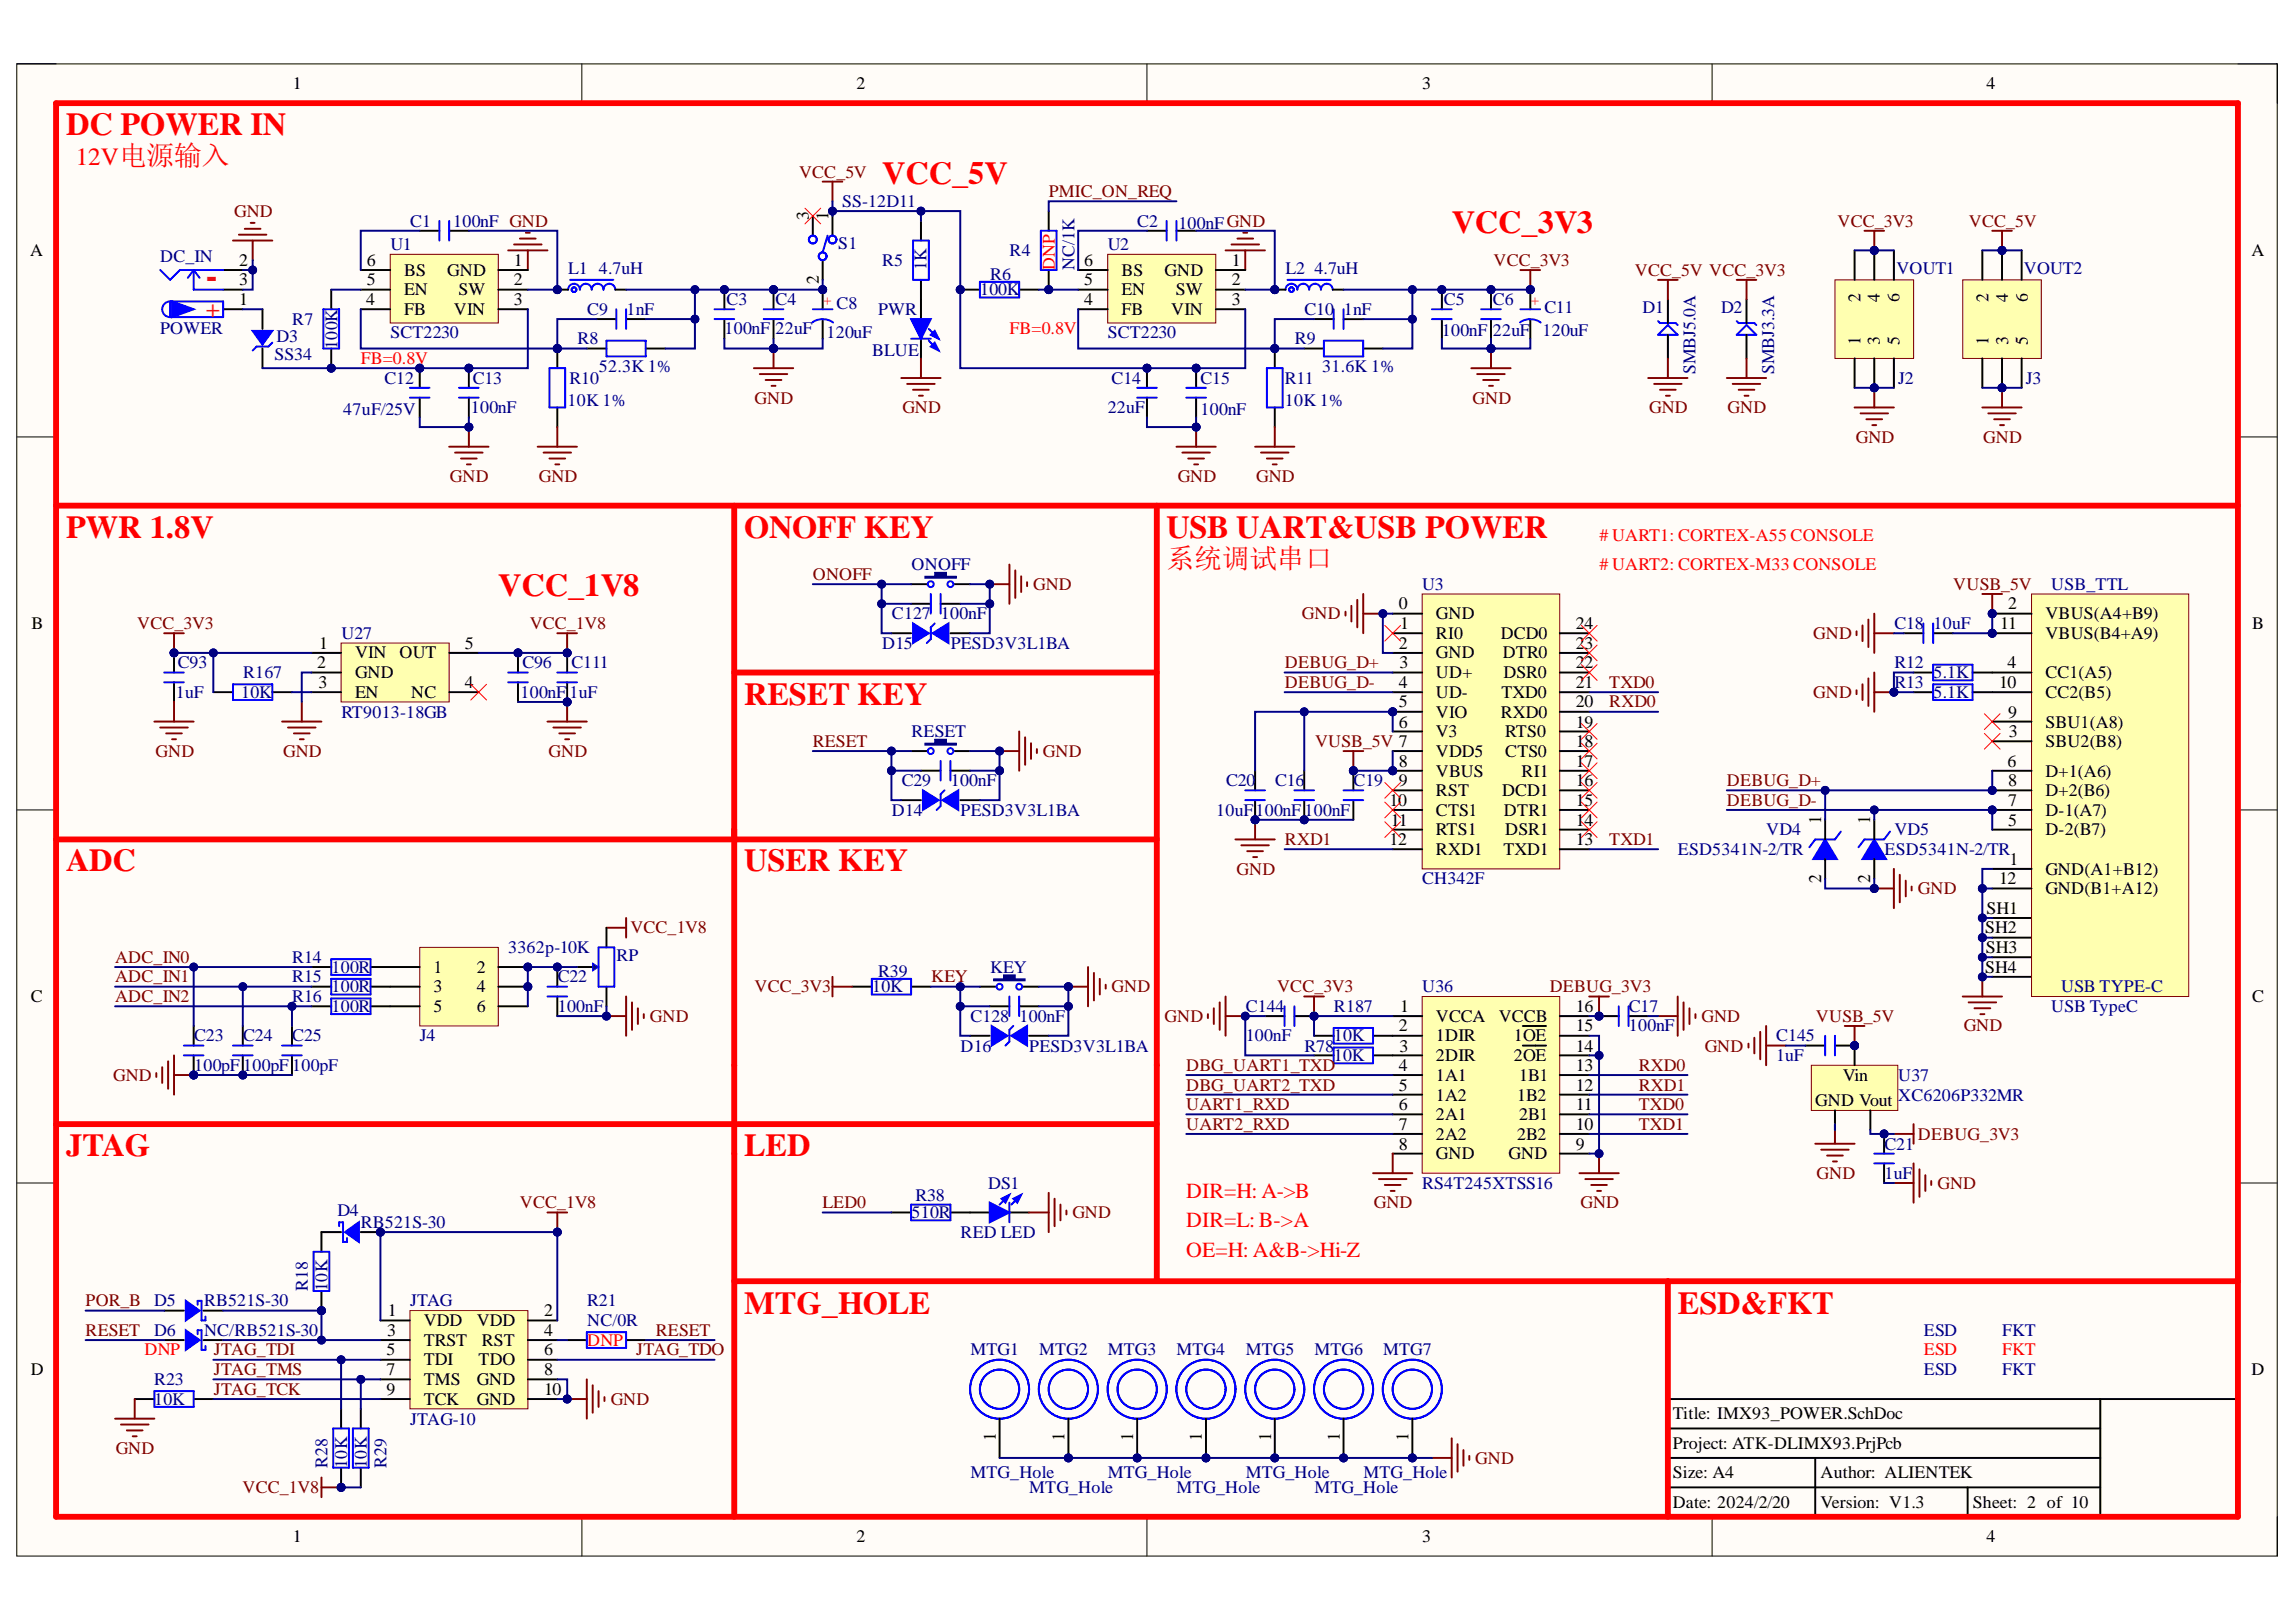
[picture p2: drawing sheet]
<svg xmlns="http://www.w3.org/2000/svg" width="297mm" height="210mm" viewBox="0 0 297 210" stroke-linecap="round" stroke-linejoin="round" font-family="sans-serif">
<defs><g id="words">
<text font-size="4.6" fill="#ee0e22" x="26.6" y="37.2">-</text>
<g font-size="4.1" fill="#f00">
<text x="8.5" y="17.5">DC POWER IN</text>
<text x="114.1" y="23.8">VCC_5V</text>
<text x="187.8" y="30.2">VCC_3V3</text>
<text x="8.5" y="69.6">PWR 1.8V</text>
<text x="96.3" y="69.6">ONOFF KEY</text>
<text x="150.9" y="69.6">USB UART&amp;USB POWER</text>
<text x="64.5" y="77.2">VCC_1V8</text>
<text x="96.3" y="91.2">RESET KEY</text>
<text x="8.5" y="112.8">ADC</text>
<text x="96.3" y="112.8">USER KEY</text>
<text x="8.5" y="149.6">JTAG</text>
<text x="96.3" y="149.6">LED</text>
<text x="96.3" y="170">MTG_HOLE</text>
<text x="217.1" y="170">ESD&amp;FKT</text>
</g>
<text font-size="3.6" fill="#f00" x="150.9" y="73.5">系统调试串口</text>
<text font-size="3.2" fill="#f00" x="9.8" y="21.4">12V电源输入</text>
<text font-size="3.2" fill="#ee0e22" x="26.6" y="41.1">+</text>
<g font-size="2.8" fill="#f00">
<text x="153.5" y="155">DIR=H: A-&gt;B</text>
<text x="153.5" y="158.8">DIR=L: B-&gt;A</text>
<text x="153.5" y="162.6">OE=H: A&amp;B-&gt;Hi-Z</text>
</g>
<g font-size="2.3">
<text x="37.9" y="11.6">1</text>
<text x="110.8" y="11.6">2</text>
<text x="184" y="11.6">3</text>
<text x="257" y="11.6">4</text>
<text x="104.6" y="28.5" transform="rotate(-90 104.6 28.5)">3</text>
<text x="107.2" y="28.5" transform="rotate(-90 107.2 28.5)">1</text>
<text x="3.9" y="33.1">A</text>
<text x="31" y="34.4">2</text>
<text x="47.5" y="34.4">6</text>
<text x="52.3" y="35.7">BS</text>
<text x="57.9" y="35.7">GND</text>
<text x="66.5" y="34.4">1</text>
<text x="140.3" y="34.4">6</text>
<text x="145.1" y="35.7">BS</text>
<text x="150.7" y="35.7">GND</text>
<text x="159.4" y="34.4">1</text>
<text x="291.3" y="33.1">A</text>
<text x="31" y="39.5">1</text>
<text x="31" y="36.9">3</text>
<text x="47.4" y="39.5">4</text>
<text x="47.5" y="36.9">5</text>
<text x="52.3" y="40.7">FB</text>
<text x="52.3" y="38.2">EN</text>
<text x="58.7" y="40.7">VIN</text>
<text x="59.3" y="38.2">SW</text>
<text x="66.5" y="36.9">2</text>
<text x="66.5" y="39.5">3</text>
<text x="105.9" y="36.8" transform="rotate(-90 105.9 36.8)">2</text>
<text x="140.3" y="39.5">4</text>
<text x="140.3" y="36.9">5</text>
<text x="145.1" y="40.7">FB</text>
<text x="145.1" y="38.2">EN</text>
<text x="151.5" y="40.7">VIN</text>
<text x="152.1" y="38.2">SW</text>
<text x="159.4" y="36.9">2</text>
<text x="159.4" y="39.5">3</text>
<text x="240.7" y="39" transform="rotate(-90 240.7 39)">2</text>
<text x="243.2" y="39" transform="rotate(-90 243.2 39)">4</text>
<text x="245.8" y="39" transform="rotate(-90 245.8 39)">6</text>
<text x="257.3" y="39" transform="rotate(-90 257.3 39)">2</text>
<text x="259.8" y="39" transform="rotate(-90 259.8 39)">4</text>
<text x="262.3" y="39" transform="rotate(-90 262.3 39)">6</text>
<text x="240.7" y="44.6" transform="rotate(-90 240.7 44.6)">1</text>
<text x="243.2" y="44.6" transform="rotate(-90 243.2 44.6)">3</text>
<text x="245.8" y="44.6" transform="rotate(-90 245.8 44.6)">5</text>
<text x="257.3" y="44.6" transform="rotate(-90 257.3 44.6)">1</text>
<text x="259.8" y="44.6" transform="rotate(-90 259.8 44.6)">3</text>
<text x="262.3" y="44.6" transform="rotate(-90 262.3 44.6)">5</text>
<text x="4.1" y="81.4">B</text>
<text x="41.3" y="83.9">1</text>
<text x="60.1" y="83.9">5</text>
<text x="181" y="78.9">0</text>
<text x="181" y="83.9">2</text>
<text x="181.1" y="81.4">1</text>
<text x="185.8" y="80.1">GND</text>
<text x="185.8" y="82.7">RI0</text>
<text x="194.2" y="82.7">DCD0</text>
<text x="203.9" y="83.9">23</text>
<text x="203.9" y="81.4">24</text>
<text x="258.8" y="81.4">11</text>
<text x="259.8" y="78.9">2</text>
<text x="264.6" y="80.1">VBUS(A4+B9)</text>
<text x="264.6" y="82.7">VBUS(B4+A9)</text>
<text x="291.4" y="81.4">B</text>
<text x="41" y="86.5">2</text>
<text x="41.2" y="89">3</text>
<text x="45.9" y="85.2">VIN</text>
<text x="45.9" y="87.7">GND</text>
<text x="51.7" y="85.2">OUT</text>
<text x="60.1" y="89">4</text>
<text x="181" y="89">4</text>
<text x="181" y="86.5">3</text>
<text x="185.8" y="85.2">GND</text>
<text x="185.8" y="87.7">UD+</text>
<text x="194.4" y="85.2">DTR0</text>
<text x="194.5" y="87.7">DSR0</text>
<text x="203.9" y="89">21</text>
<text x="203.9" y="86.5">22</text>
<text x="258.6" y="89">10</text>
<text x="259.7" y="86.5">4</text>
<text x="264.6" y="87.7">CC1(A5)</text>
<text x="45.9" y="90.3">EN</text>
<text x="53.2" y="90.3">NC</text>
<text x="181" y="91.5">5</text>
<text x="181" y="94.2">6</text>
<text x="185.8" y="90.3">UD-</text>
<text x="185.8" y="92.9">VIO</text>
<text x="185.8" y="95.4">V3</text>
<text x="194.2" y="92.9">RXD0</text>
<text x="194.2" y="90.3">TXD0</text>
<text x="194.7" y="95.4">RTS0</text>
<text x="203.9" y="94.2">19</text>
<text x="203.9" y="91.5">20</text>
<text x="259.8" y="92.9">9</text>
<text x="259.9" y="95.4">3</text>
<text x="264.6" y="94.2">SBU1(A8)</text>
<text x="264.6" y="90.3">CC2(B5)</text>
<text x="181" y="99.2">8</text>
<text x="181" y="101.8">9</text>
<text x="185.8" y="98">VDD5</text>
<text x="185.8" y="100.5">VBUS</text>
<text x="194.7" y="98">CTS0</text>
<text x="196.9" y="100.5">RI1</text>
<text x="203.9" y="101.8">16</text>
<text x="203.9" y="99.2">17</text>
<text x="203.9" y="96.7">18</text>
<text x="259.7" y="99.2">6</text>
<text x="259.8" y="101.8">8</text>
<text x="264.6" y="96.7">SBU2(B8)</text>
<text x="264.6" y="100.5">D+1(A6)</text>
<text x="179.8" y="104.3">10</text>
<text x="179.9" y="106.8">11</text>
<text x="185.8" y="103">RST</text>
<text x="185.8" y="105.6">CTS1</text>
<text x="194.3" y="103">DCD1</text>
<text x="194.6" y="105.6">DTR1</text>
<text x="203.9" y="106.8">14</text>
<text x="203.9" y="104.3">15</text>
<text x="235.6" y="106.6" transform="rotate(-90 235.6 106.6)">1</text>
<text x="242" y="106.6" transform="rotate(-90 242 106.6)">1</text>
<text x="259.8" y="106.8">5</text>
<text x="259.8" y="104.3">7</text>
<text x="264.6" y="105.6">D-1(A7)</text>
<text x="264.6" y="103">D+2(B6)</text>
<text x="179.8" y="109.4">12</text>
<text x="185.8" y="108.1">RTS1</text>
<text x="185.8" y="110.6">RXD1</text>
<text x="194.5" y="110.6">TXD1</text>
<text x="194.7" y="108.1">DSR1</text>
<text x="203.9" y="109.4">13</text>
<text x="260" y="111.9">1</text>
<text x="264.6" y="113.2">GND(A1+B12)</text>
<text x="264.6" y="108.1">D-2(B7)</text>
<text x="235.6" y="114.3" transform="rotate(-90 235.6 114.3)">2</text>
<text x="242" y="114.3" transform="rotate(-90 242 114.3)">2</text>
<text x="257" y="118.3">SH1</text>
<text x="258.6" y="114.5">12</text>
<text x="264.6" y="115.7">GND(B1+A12)</text>
<text x="56.1" y="125.9">1</text>
<text x="61.7" y="125.9">2</text>
<text x="256.8" y="120.8">SH2</text>
<text x="256.8" y="125.9">SH4</text>
<text x="256.9" y="123.3">SH3</text>
<text x="4" y="129.7">C</text>
<text x="56.1" y="128.4">3</text>
<text x="56.1" y="130.9">5</text>
<text x="61.7" y="128.4">4</text>
<text x="61.7" y="130.9">6</text>
<text x="181.1" y="130.9">1</text>
<text x="203.9" y="130.9">16</text>
<text x="264.6" y="127.1">Shield4</text>
<text x="291.4" y="129.7">C</text>
<text x="181" y="133.5">2</text>
<text x="181" y="136.1">3</text>
<text x="185.8" y="132.2">VCCA</text>
<text x="185.8" y="134.7">1DIR</text>
<text x="185.8" y="137.4">2DIR</text>
<text x="193.9" y="132.2">VCCB</text>
<text x="195.8" y="134.7">1OE</text>
<text x="195.8" y="137.4">2OE</text>
<text x="203.9" y="133.5">15</text>
<text x="203.9" y="136.1">14</text>
<text x="181" y="138.6">4</text>
<text x="181" y="141.2">5</text>
<text x="181" y="143.7">6</text>
<text x="185.8" y="139.9">1A1</text>
<text x="185.8" y="142.4">1A2</text>
<text x="196.3" y="142.4">1B2</text>
<text x="196.5" y="139.9">1B1</text>
<text x="203.9" y="138.6">13</text>
<text x="203.9" y="141.2">12</text>
<text x="203.9" y="143.7">11</text>
<text x="234.8" y="143.2">GND Vout</text>
<text x="238.4" y="139.9">Vin</text>
<text x="181" y="146.2">7</text>
<text x="181" y="148.8">8</text>
<text x="185.8" y="145">2A1</text>
<text x="185.8" y="147.5">2A2</text>
<text x="196.3" y="147.5">2B2</text>
<text x="196.5" y="145">2B1</text>
<text x="203.9" y="146.2">10</text>
<text x="203.9" y="148.8">9</text>
<text x="185.8" y="150">GND</text>
<text x="195.2" y="150">GND</text>
<text x="50.1" y="172.9">3</text>
<text x="50.2" y="170.3">1</text>
<text x="54.8" y="171.6">VDD</text>
<text x="61.7" y="171.6">VDD</text>
<text x="70.4" y="170.3">2</text>
<text x="70.4" y="172.9">4</text>
<text x="4" y="177.9">D</text>
<text x="50" y="175.4">5</text>
<text x="50" y="177.9">7</text>
<text x="54.8" y="174.1">TRST</text>
<text x="54.8" y="176.7">TDI</text>
<text x="54.8" y="179.3">TMS</text>
<text x="61.7" y="179.3">GND</text>
<text x="61.9" y="176.7">TDO</text>
<text x="62.3" y="174.1">RST</text>
<text x="70.4" y="175.4">6</text>
<text x="70.4" y="177.9">8</text>
<text x="291.3" y="177.9">D</text>
<text x="50" y="180.6">9</text>
<text x="54.8" y="181.8">TCK</text>
<text x="61.7" y="181.8">GND</text>
<text x="70.4" y="180.6">10</text>
<text x="216.4" y="183.7">Title: IMX93_POWER.SchDoc</text>
<text x="128.8" y="186.5" transform="rotate(-90 128.8 186.5)">1</text>
<text x="137.7" y="186.5" transform="rotate(-90 137.7 186.5)">1</text>
<text x="146.6" y="186.5" transform="rotate(-90 146.6 186.5)">1</text>
<text x="155.5" y="186.5" transform="rotate(-90 155.5 186.5)">1</text>
<text x="164.5" y="186.5" transform="rotate(-90 164.5 186.5)">1</text>
<text x="173.3" y="186.5" transform="rotate(-90 173.3 186.5)">1</text>
<text x="182.2" y="186.5" transform="rotate(-90 182.2 186.5)">1</text>
<text x="216.4" y="191.3">Size: A4</text>
<text x="216.4" y="187.5">Project: ATK-DLIMX93.PrjPcb</text>
<text x="235.5" y="191.3">Author: ALIENTEK</text>
<text x="216.4" y="195.1">Date: 2024/2/20</text>
<text x="235.5" y="195.1">Version: V1.3</text>
<text x="255.2" y="195.1">Sheet: 2 of 10</text>
<text x="37.9" y="199.6">1</text>
<text x="110.8" y="199.6">2</text>
<text x="184" y="199.6">3</text>
<text x="257" y="199.6">4</text>
</g>
<g font-size="2.3" fill="#800000">
<text x="103.4" y="23">VCC_5V</text>
<text x="30.3" y="28.1">GND</text>
<text x="135.7" y="25.5">PMIC_ON_REQ</text>
<text x="237.7" y="29.3">VCC_3V3</text>
<text x="254.7" y="29.3">VCC_5V</text>
<text x="193.2" y="34.4">VCC_3V3</text>
<text x="211.5" y="35.7">VCC_5V VCC_3V3</text>
<text x="97.6" y="52.2">GND</text>
<text x="116.7" y="53.5">GND</text>
<text x="190.5" y="52.2">GND</text>
<text x="213.4" y="53.5">GND</text>
<text x="223.5" y="53.5">GND</text>
<text x="240.1" y="57.3">GND</text>
<text x="256.6" y="57.3">GND</text>
<text x="58.2" y="62.4">GND</text>
<text x="69.7" y="62.4">GND</text>
<text x="152.4" y="62.4">GND</text>
<text x="162.5" y="62.4">GND</text>
<text x="105.2" y="75.1">ONOFF</text>
<text x="133.7" y="76.3">GND</text>
<text x="252.7" y="76.3">VUSB_5V</text>
<text x="17.8" y="81.4">VCC_3V3</text>
<text x="68.5" y="81.4">VCC_1V8</text>
<text x="168.4" y="80.1">GND</text>
<text x="234.6" y="82.7">GND</text>
<text x="166.2" y="86.5">DEBUG_D+</text>
<text x="166.2" y="89">DEBUG_D-</text>
<text x="208.2" y="89">TXD0</text>
<text x="208.2" y="91.5">RXD0</text>
<text x="234.6" y="90.3">GND</text>
<text x="20.1" y="98">GND</text>
<text x="36.6" y="98">GND</text>
<text x="71" y="98">GND</text>
<text x="105.2" y="96.7">RESET</text>
<text x="134.9" y="98">GND</text>
<text x="170.1" y="96.7">VUSB_5V 7</text>
<text x="223.4" y="101.8">DEBUG_D+</text>
<text x="223.4" y="104.3">DEBUG_D-</text>
<text x="160" y="113.2">GND</text>
<text x="166.2" y="109.4">RXD1</text>
<text x="208.2" y="109.4">TXD1</text>
<text x="248.1" y="115.7">GND</text>
<text x="14.9" y="124.6">ADC_IN0</text>
<text x="81.6" y="120.8">VCC_1V8</text>
<text x="14.9" y="127.1">ADC_IN1</text>
<text x="14.9" y="129.7">ADC_IN2</text>
<text x="97.6" y="128.4">VCC_3V3</text>
<text x="120.5" y="127.1">KEY</text>
<text x="143.8" y="128.4">GND</text>
<text x="165.2" y="128.4">VCC_3V3</text>
<text x="200.5" y="128.4">DEBUG_3V3</text>
<text x="84.1" y="132.2">GND</text>
<text x="150.7" y="132.2">GND</text>
<text x="220.1" y="132.2">GND</text>
<text x="220.5" y="136.1">GND</text>
<text x="234.9" y="132.2">VUSB_5V</text>
<text x="254" y="133.5">GND</text>
<text x="14.6" y="139.9">GND</text>
<text x="153.5" y="143.7">UART1_RXD</text>
<text x="153.5" y="141.2">DBG_UART2_TXD</text>
<text x="153.5" y="138.6">DBG_UART1_TXD</text>
<text x="212" y="143.7">TXD0</text>
<text x="212" y="138.6">RXD0</text>
<text x="212" y="141.2">RXD1</text>
<text x="153.5" y="146.2">UART2_RXD</text>
<text x="212" y="146.2">TXD1</text>
<text x="248.1" y="147.5">DEBUG_3V3</text>
<text x="235" y="152.6">GND</text>
<text x="250.7" y="153.8">GND</text>
<text x="67.3" y="156.4">VCC_1V8</text>
<text x="106.4" y="156.4">LED0</text>
<text x="138.7" y="157.6">GND</text>
<text x="177.7" y="156.4">GND</text>
<text x="204.5" y="156.4">GND</text>
<text x="11.1" y="169.1">POR_B</text>
<text x="11.1" y="172.9">RESET</text>
<text x="84.9" y="172.9">RESET</text>
<text x="27.7" y="177.9">JTAG_TMS</text>
<text x="27.7" y="175.4">JTAG_TDI</text>
<text x="82.3" y="175.4">JTAG_TDO</text>
<text x="27.7" y="180.6">JTAG_TCK</text>
<text x="79" y="181.8">GND</text>
<text x="15" y="188.2">GND</text>
<text x="190.9" y="189.4">GND</text>
<text x="31.4" y="193.2">VCC_1V8</text>
</g>
<g font-size="2.3" fill="#000080">
<text x="53" y="29.3">C1</text>
<text x="58.6" y="29.3">100nF GND</text>
<text x="109" y="26.8">SS-12D11</text>
<text x="147.1" y="29.3">C2</text>
<text x="152.4" y="29.6">100nFGND</text>
<text x="20.7" y="33.9">DC_IN</text>
<text x="50.5" y="32.4">U1</text>
<text x="73.5" y="35.4">L1</text>
<text x="77.5" y="35.4">4.7uH</text>
<text x="108.5" y="32.3">S1</text>
<text x="114.1" y="34.4">R5</text>
<text x="119.9" y="34.9" transform="rotate(-90 119.9 34.9)">1K</text>
<text x="130.6" y="33.1">R4</text>
<text x="139" y="34.9" transform="rotate(-90 139 34.9)">NC/1K</text>
<text x="143.3" y="32.4">U2</text>
<text x="166.3" y="35.4">L2</text>
<text x="170" y="35.4">4.7uH</text>
<text x="245.3" y="35.4">VOUT1</text>
<text x="261.8" y="35.4">VOUT2</text>
<text x="76" y="40.7">C9</text>
<text x="81" y="40.7">1nF</text>
<text x="94" y="39.5">C3</text>
<text x="100.3" y="39.5">C4</text>
<text x="108.2" y="40">C8</text>
<text x="113.6" y="40.7">PWR</text>
<text x="126.8" y="38.2">100K</text>
<text x="128.1" y="36.2">R6</text>
<text x="168.8" y="40.7">C10</text>
<text x="173.8" y="40.7">1nF</text>
<text x="186.8" y="39.5">C5</text>
<text x="193.1" y="39.5">C6</text>
<text x="199.8" y="40.5">C11</text>
<text x="212.5" y="40.5">D1</text>
<text x="222.7" y="40.5">D2</text>
<text x="20.7" y="43.3">POWER</text>
<text x="35.5" y="46.6">SS34</text>
<text x="35.8" y="44.3">D3</text>
<text x="37.8" y="42">R7</text>
<text x="43.7" y="45.1" transform="rotate(-90 43.7 45.1)">100K</text>
<text x="50.5" y="43.8">SCT2230</text>
<text x="74.7" y="44.5">R8</text>
<text x="93.7" y="43.3">100nF</text>
<text x="100.3" y="43.3">22uF</text>
<text x="106.9" y="43.8">120uF</text>
<text x="112.9" y="46.1">BLUE</text>
<text x="143.3" y="43.8">SCT2230</text>
<text x="167.5" y="44.5">R9</text>
<text x="186.5" y="43.5">100nF</text>
<text x="193.1" y="43.5">22uF</text>
<text x="199.6" y="43.5">120uF</text>
<text x="44.4" y="53.8">47uF/25V</text>
<text x="49.7" y="49.7">C12</text>
<text x="60.9" y="53.5">100nF</text>
<text x="61.2" y="49.7">C13</text>
<text x="73.4" y="52.5">10K 1%</text>
<text x="73.7" y="49.7">R10</text>
<text x="77.5" y="48.1">52.3K 1%</text>
<text x="143.3" y="53.5">22uF</text>
<text x="143.8" y="49.7">C14</text>
<text x="155.3" y="49.7">C15</text>
<text x="155.3" y="53.8">100nF</text>
<text x="166.2" y="49.7">R11</text>
<text x="166.2" y="52.5">10K 1%</text>
<text x="171.1" y="48.1">31.6K 1%</text>
<text x="219.4" y="48.4" transform="rotate(-90 219.4 48.4)">SMBJ5.0A</text>
<text x="229.5" y="48.4" transform="rotate(-90 229.5 48.4)">SMBJ3.3A</text>
<text x="245.6" y="49.7">J2</text>
<text x="262.1" y="49.7">J3</text>
<text x="117.9" y="73.8">ONOFF</text>
<text x="184" y="76.3">U3</text>
<text x="265.4" y="76.3">USB_TTL</text>
<text x="44.2" y="82.7">U27</text>
<text x="114.1" y="83.9">D15</text>
<text x="115.4" y="80.1">C127</text>
<text x="121.7" y="80.1">100nF</text>
<text x="123" y="83.9">PESD3V3L1BA</text>
<text x="245.1" y="81.4">C18</text>
<text x="250.2" y="81.4">10uF</text>
<text x="23" y="86.5">C93</text>
<text x="31.5" y="87.7">R167</text>
<text x="67.6" y="86.5">C96</text>
<text x="73.9" y="86.5">C111</text>
<text x="245.1" y="86.5">R12</text>
<text x="245.1" y="89">R13</text>
<text x="250.2" y="87.7">5.1K</text>
<text x="22.8" y="90.3">1uF</text>
<text x="31.2" y="90.3">10K</text>
<text x="44.2" y="92.9">RT9013-18GB</text>
<text x="67.3" y="90.3">100nF</text>
<text x="73.7" y="90.3">1uF</text>
<text x="117.9" y="95.4">RESET</text>
<text x="250.2" y="90.3">5.1K</text>
<text x="116.7" y="101.8">C29</text>
<text x="123" y="101.8">100nF</text>
<text x="158.6" y="101.8">C20</text>
<text x="165" y="101.8">C16</text>
<text x="175.1" y="101.8">C19</text>
<text x="115.4" y="105.6">D14</text>
<text x="124.3" y="105.6">PESD3V3L1BA</text>
<text x="157.4" y="105.6">10uF</text>
<text x="162.4" y="105.6">100nF</text>
<text x="168.8" y="105.6">100nF</text>
<text x="217.1" y="110.6">ESD5341N-2/TR</text>
<text x="228.5" y="108.1">VD4</text>
<text x="243.8" y="110.6">ESD5341N-2/TR</text>
<text x="245.1" y="108.1">VD5</text>
<text x="184" y="114.5">CH342F</text>
<text x="37.8" y="124.6">R14</text>
<text x="42.9" y="125.9">100R</text>
<text x="65.7" y="123.3">3362p-10K</text>
<text x="79.8" y="124.3">RP</text>
<text x="128.1" y="125.9">KEY</text>
<text x="37.8" y="127.1">R15</text>
<text x="37.8" y="129.7">R16</text>
<text x="42.9" y="128.4">100R</text>
<text x="42.9" y="130.9">100R</text>
<text x="72.2" y="127.1">C22</text>
<text x="72.2" y="130.9">100nF</text>
<text x="112.9" y="128.4">10K</text>
<text x="113.6" y="126.4">R39</text>
<text x="161.2" y="130.9">C144</text>
<text x="172.6" y="130.9">R187</text>
<text x="184" y="128.4">U36</text>
<text x="210.7" y="130.9">C17</text>
<text x="265.4" y="130.9">USB TypeC</text>
<text x="266.7" y="128.4">USB TYPE-C</text>
<text x="25.1" y="134.7">C23</text>
<text x="31.5" y="134.7">C24</text>
<text x="37.8" y="134.7">C25</text>
<text x="54.3" y="134.7">J4</text>
<text x="124.3" y="136.1">D16</text>
<text x="125.5" y="132.2">C128</text>
<text x="131.9" y="132.2">100nF</text>
<text x="133.2" y="136.1">PESD3V3L1BA</text>
<text x="161.2" y="134.7">100nF</text>
<text x="168.8" y="136.1">R78</text>
<text x="172.6" y="137.4">10K</text>
<text x="172.6" y="134.7">10K</text>
<text x="210.7" y="133.5">100nF</text>
<text x="229.8" y="134.7">C145</text>
<text x="229.8" y="137.4">1uF</text>
<text x="25.1" y="138.6">100pF</text>
<text x="31.5" y="138.6">100pF</text>
<text x="37.8" y="138.6">100pF</text>
<text x="245.6" y="139.9">U37</text>
<text x="245.6" y="142.4">XC6206P332MR</text>
<text x="243.8" y="148.8">C21</text>
<text x="118.4" y="155.4">R38</text>
<text x="127.8" y="153.8">DS1</text>
<text x="184" y="153.8">RS4T245XTSS16</text>
<text x="243.8" y="152.6">1uF</text>
<text x="43.7" y="157.4">D4</text>
<text x="46.7" y="158.9">RB521S-30</text>
<text x="117.9" y="157.6">510R</text>
<text x="124.3" y="160.2">RED LED</text>
<text x="39.8" y="167" transform="rotate(-90 39.8 167)">R18</text>
<text x="42.4" y="167" transform="rotate(-90 42.4 167)">10K</text>
<text x="20" y="172.9">D6</text>
<text x="20" y="169.1">D5</text>
<text x="26.4" y="172.9">NC/RB521S-30</text>
<text x="26.4" y="169.1">RB521S-30</text>
<text x="53" y="169.1">JTAG</text>
<text x="76" y="169.1">R21</text>
<text x="76" y="171.6">NC/0R</text>
<text x="248.9" y="172.9">ESD</text>
<text x="259" y="172.9">FKT</text>
<text x="20" y="179.3">R23</text>
<text x="125.5" y="175.4">MTG1</text>
<text x="134.4" y="175.4">MTG2</text>
<text x="143.3" y="175.4">MTG3</text>
<text x="152.2" y="175.4">MTG4</text>
<text x="161.2" y="175.4">MTG5</text>
<text x="170" y="175.4">MTG6</text>
<text x="178.9" y="175.4">MTG7</text>
<text x="248.9" y="177.9">ESD</text>
<text x="259" y="177.9">FKT</text>
<text x="20" y="181.8">10K</text>
<text x="53" y="184.4">JTAG-10</text>
<text x="42.4" y="189.9" transform="rotate(-90 42.4 189.9)">R28</text>
<text x="44.9" y="189.9" transform="rotate(-90 44.9 189.9)">10K</text>
<text x="47.5" y="189.9" transform="rotate(-90 47.5 189.9)">10K</text>
<text x="50" y="189.9" transform="rotate(-90 50 189.9)">R29</text>
<text x="125.5" y="191.2">MTG_Hole</text>
<text x="143.3" y="191.2">MTG_Hole</text>
<text x="161.2" y="191.2">MTG_Hole</text>
<text x="176.4" y="191.2">MTG_Hole</text>
<text x="133.2" y="193.2">MTG_Hole</text>
<text x="152.2" y="193.2">MTG_Hole</text>
<text x="170" y="193.2">MTG_Hole</text>
</g>
<g font-size="2.3" fill="#f00">
<text x="136.5" y="34.9" transform="rotate(-90 136.5 34.9)">DNP</text>
<text x="46.7" y="47.1">FB=0.8V</text>
<text x="130.6" y="43.3">FB=0.8V</text>
<text x="206.9" y="70"># UART1: CORTEX-A55 CONSOLE</text>
<text x="206.9" y="73.8"># UART2: CORTEX-M33 CONSOLE</text>
<text x="18.7" y="175.4">DNP</text>
<text x="76" y="174.1">DNP</text>
<text x="248.9" y="175.4">ESD</text>
<text x="259" y="175.4">FKT</text>
</g>
<g font-size="1.9" fill="#f00">
<text x="106.6" y="38.5" transform="rotate(90 106.6 38.5)">+</text>
<text x="198.1" y="38.5" transform="rotate(90 198.1 38.5)">+</text>
</g>
</g></defs>
<path d="M2.2 8.3h292.4v193.1h-292.4z" fill-rule="evenodd" fill="#fffcf8"/>
<path d="M2.2 8.3h292.4v193.1h-292.4z" fill="none" stroke="#000" stroke-width=".13"/>
<path d="M7.3 13.4h282.2v182.9h-282.2z" fill-rule="evenodd" fill="#fffcf8"/>
<g fill="none" stroke="#000" stroke-width=".13">
<path d="M2.2 8.3h5.1M7.3 13.4h282.2v182.9h-282.2zM75.3 8.3v5M148.4 8.3v5M221.5 8.3v5.1M289.5 8.3h5.1v5.1M2.2 56.5h5.1M289.5 56.5h5.1M2.2 104.8h5.1M289.5 104.8h5.1M2.2 153.1h5.1M289.5 153.1h5.1"/>
<path d="M75.3 196.3v5.1M148.4 196.3v5.1M221.5 196.3v5.1M294.6 196.3v5.1"/>
</g>
<path d="M28.9 34.9h2.5M28.9 37.5h2.5M28.9 40h2.5M215.8 181.1h73.7v15.2h-73.7zM215.8 188.7h55.9M215.8 192.5h55.9M215.8 184.9h55.9M234.8 188.7v7.6M254.6 192.5v3.8M271.7 181.1v15.2" fill="none" stroke="#000" stroke-width=".25"/>
<path d="M20.7 34.9l1.3 1.3 1.3-1.3h5.6M22 39a1.02 1.02 0 0 0-1 1 1.02 1.02 0 0 0 1 1M22 39h6.9v2h-6.9M22 39v2M25.8 36l-.7-1.1v2.6h3.8" fill="none" stroke="#00f" stroke-width=".25"/>
<path d="M22.3 39l2.8 1-2.8 1z" fill="#00f"/>
<path d="M22.3 39l2.8 1-2.8 1zM25.1 34.9l-.8 1.1" fill="none" stroke="#00f" stroke-width=".25"/>
<circle cx="42.9" cy="47.6" r=".51" fill="#000080"/>
<circle cx="42.9" cy="47.6" r=".51" fill="none" stroke="#000080" stroke-width=".13"/>
<path d="M42.9 37.5v2.5M42.9 45.1v2.5" fill="none" stroke="#000" stroke-width=".25"/>
<circle cx="42.9" cy="47.6" r=".51" fill="#000080"/>
<circle cx="42.9" cy="47.6" r=".51" fill="none" stroke="#000080" stroke-width=".13"/>
<path d="M35.2 44.3l-.5 .6h-1.5l-.5 .5M41.8 40h2.1v5.1h-2.1z" fill="none" stroke="#00f" stroke-width=".25"/>
<path d="M34 40v2.6M34 45.1v2.5" fill="none" stroke="#000" stroke-width=".25"/>
<path d="M32.7 42.8h2.5l-1.2 1.8z" fill="#00f"/>
<path d="M56.8 28.6v2.5M58.1 28.6v2.5M32.7 42.8h2.5l-1.2 1.8z" fill="none" stroke="#00f" stroke-width=".25"/>
<path d="M54.3 29.9h2.5M58.1 29.9h2.6" fill="none" stroke="#000" stroke-width=".25"/>
<circle cx="72.1" cy="37.5" r=".51" fill="#000080"/>
<circle cx="72.1" cy="37.5" r=".51" fill="none" stroke="#000080" stroke-width=".13"/>
<path d="M73.5 37.5a.76 .76 0 0 1 .8-.8 .76 .76 0 0 1 .7 .8 .76 .76 0 0 1 .8-.8 .76 .76 0 0 1 .8 .8 .76 .76 0 0 1 .7-.8 .76 .76 0 0 1 .8 .8 .76 .76 0 0 1 .7-.8 .76 .76 0 0 1 .8 .8" fill="none" stroke="#00f" stroke-width=".25"/>
<path d="M72.1 37.5h1.4" fill="none" stroke="#000" stroke-width=".25"/>
<circle cx="72.1" cy="37.5" r=".51" fill="#000080"/>
<circle cx="72.1" cy="37.5" r=".51" fill="none" stroke="#000080" stroke-width=".13"/>
<path d="M79.6 37.5h1.4M75.9 45.1h2.6M77.2 41.3h2.5M81 41.3h2.5M83.5 45.1h2.6" fill="none" stroke="#000" stroke-width=".25"/>
<g fill="none" stroke="#00f" stroke-width=".25">
<path d="M73.8 36.2h5.5M78.5 44.1h5v2h-5zM79.7 40v2.6M81 40v2.6"/>
<circle cx="74.3" cy="37.5" r=".31"/>
</g>
<circle cx="72.1" cy="45.1" r=".51" fill="#000080"/>
<circle cx="72.1" cy="45.1" r=".51" fill="none" stroke="#000080" stroke-width=".13"/>
<path d="M72.1 45.1v2.5M72.1 52.7v2.6" fill="none" stroke="#000" stroke-width=".25"/>
<circle cx="72.1" cy="45.1" r=".51" fill="#000080"/>
<circle cx="72.1" cy="45.1" r=".51" fill="none" stroke="#000080" stroke-width=".13"/>
<path d="M71.1 47.6h2v5.1h-2z" fill="none" stroke="#00f" stroke-width=".25"/>
<circle cx="93.7" cy="37.5" r=".51" fill="#000080"/>
<circle cx="93.7" cy="37.5" r=".51" fill="none" stroke="#000080" stroke-width=".13"/>
<path d="M93.7 37.5v2.5" fill="none" stroke="#000" stroke-width=".25"/>
<circle cx="93.7" cy="37.5" r=".51" fill="#000080"/>
<circle cx="93.7" cy="37.5" r=".51" fill="none" stroke="#000080" stroke-width=".13"/>
<path d="M93.7 41.3v2.5" fill="none" stroke="#000" stroke-width=".25"/>
<path d="M92.4 41.3h2.6M92.4 40h2.6" fill="none" stroke="#00f" stroke-width=".25"/>
<circle cx="100.1" cy="37.5" r=".51" fill="#000080"/>
<circle cx="100.1" cy="37.5" r=".51" fill="none" stroke="#000080" stroke-width=".13"/>
<path d="M100.1 37.5v2.5" fill="none" stroke="#000" stroke-width=".25"/>
<circle cx="100.1" cy="37.5" r=".51" fill="#000080"/>
<circle cx="100.1" cy="37.5" r=".51" fill="none" stroke="#000080" stroke-width=".13"/>
<path d="M100.1 41.3v2.5" fill="none" stroke="#000" stroke-width=".25"/>
<path d="M98.8 41.3h2.5M98.8 40h2.5" fill="none" stroke="#00f" stroke-width=".25"/>
<circle cx="106.4" cy="37.5" r=".51" fill="#000080"/>
<circle cx="106.4" cy="37.5" r=".51" fill="none" stroke="#000080" stroke-width=".13"/>
<path d="M106.4 37.5v2.5" fill="none" stroke="#000" stroke-width=".25"/>
<circle cx="106.4" cy="37.5" r=".51" fill="#000080"/>
<circle cx="106.4" cy="37.5" r=".51" fill="none" stroke="#000080" stroke-width=".13"/>
<path d="M105.1 41.7a2.29 2.29 0 0 1 2.7 0M105.2 40h2.5" fill="none" stroke="#00f" stroke-width=".25"/>
<path d="M106.4 41.3v2.5" fill="none" stroke="#000" stroke-width=".25"/>
<circle cx="54.3" cy="47.6" r=".51" fill="#000080"/>
<circle cx="54.3" cy="47.6" r=".51" fill="none" stroke="#000080" stroke-width=".13"/>
<path d="M54.3 47.6v2.6" fill="none" stroke="#000" stroke-width=".25"/>
<circle cx="54.3" cy="47.6" r=".51" fill="#000080"/>
<circle cx="54.3" cy="47.6" r=".51" fill="none" stroke="#000080" stroke-width=".13"/>
<path d="M54.3 51.5v2.5" fill="none" stroke="#000" stroke-width=".25"/>
<path d="M53 51.5h2.6M53 50.2h2.6" fill="none" stroke="#00f" stroke-width=".25"/>
<circle cx="60.7" cy="47.6" r=".51" fill="#000080"/>
<circle cx="60.7" cy="47.6" r=".51" fill="none" stroke="#000080" stroke-width=".13"/>
<path d="M60.7 47.6v2.6" fill="none" stroke="#000" stroke-width=".25"/>
<circle cx="60.7" cy="47.6" r=".51" fill="#000080"/>
<circle cx="60.7" cy="47.6" r=".51" fill="none" stroke="#000080" stroke-width=".13"/>
<path d="M60.7 51.5v2.5" fill="none" stroke="#000" stroke-width=".25"/>
<path d="M59.4 51.5h2.5M59.4 50.2h2.5" fill="none" stroke="#00f" stroke-width=".25"/>
<circle cx="164.9" cy="37.5" r=".51" fill="#000080"/>
<circle cx="164.9" cy="37.5" r=".51" fill="none" stroke="#000080" stroke-width=".13"/>
<path d="M166.3 37.5a.76 .76 0 0 1 .8-.8 .76 .76 0 0 1 .7 .8 .76 .76 0 0 1 .8-.8 .76 .76 0 0 1 .8 .8 .76 .76 0 0 1 .7-.8 .76 .76 0 0 1 .8 .8 .76 .76 0 0 1 .8-.8 .76 .76 0 0 1 .7 .8" fill="none" stroke="#00f" stroke-width=".25"/>
<path d="M164.9 37.5h1.4" fill="none" stroke="#000" stroke-width=".25"/>
<circle cx="164.9" cy="37.5" r=".51" fill="#000080"/>
<circle cx="164.9" cy="37.5" r=".51" fill="none" stroke="#000080" stroke-width=".13"/>
<path d="M172.4 37.5h1.4M168.7 45.1h2.6M170 41.3h2.5M173.8 41.3h2.6M176.4 45.1h2.5" fill="none" stroke="#000" stroke-width=".25"/>
<g fill="none" stroke="#00f" stroke-width=".25">
<path d="M166.6 36.2h5.6M171.3 44.1h5.1v2h-5.1zM172.5 40v2.6M173.8 40v2.6"/>
<circle cx="167.1" cy="37.5" r=".3"/>
</g>
<circle cx="164.9" cy="45.1" r=".51" fill="#000080"/>
<circle cx="164.9" cy="45.1" r=".51" fill="none" stroke="#000080" stroke-width=".13"/>
<path d="M164.9 45.1v2.5M164.9 52.7v2.6" fill="none" stroke="#000" stroke-width=".25"/>
<circle cx="164.9" cy="45.1" r=".51" fill="#000080"/>
<circle cx="164.9" cy="45.1" r=".51" fill="none" stroke="#000080" stroke-width=".13"/>
<path d="M163.9 47.6h2v5.1h-2z" fill="none" stroke="#00f" stroke-width=".25"/>
<circle cx="186.5" cy="37.5" r=".51" fill="#000080"/>
<circle cx="186.5" cy="37.5" r=".51" fill="none" stroke="#000080" stroke-width=".13"/>
<path d="M186.5 37.5v2.5" fill="none" stroke="#000" stroke-width=".25"/>
<circle cx="186.5" cy="37.5" r=".51" fill="#000080"/>
<circle cx="186.5" cy="37.5" r=".51" fill="none" stroke="#000080" stroke-width=".13"/>
<path d="M186.5 41.3v2.5" fill="none" stroke="#000" stroke-width=".25"/>
<path d="M185.3 41.3h2.5M185.3 40h2.5" fill="none" stroke="#00f" stroke-width=".25"/>
<circle cx="192.9" cy="37.5" r=".51" fill="#000080"/>
<circle cx="192.9" cy="37.5" r=".51" fill="none" stroke="#000080" stroke-width=".13"/>
<path d="M192.9 37.5v2.5" fill="none" stroke="#000" stroke-width=".25"/>
<circle cx="192.9" cy="37.5" r=".51" fill="#000080"/>
<circle cx="192.9" cy="37.5" r=".51" fill="none" stroke="#000080" stroke-width=".13"/>
<path d="M192.9 41.3v2.5" fill="none" stroke="#000" stroke-width=".25"/>
<path d="M191.6 41.3h2.6M191.6 40h2.6" fill="none" stroke="#00f" stroke-width=".25"/>
<circle cx="198" cy="37.5" r=".51" fill="#000080"/>
<circle cx="198" cy="37.5" r=".51" fill="none" stroke="#000080" stroke-width=".13"/>
<path d="M198 37.5v2.5" fill="none" stroke="#000" stroke-width=".25"/>
<circle cx="198" cy="37.5" r=".51" fill="#000080"/>
<circle cx="198" cy="37.5" r=".51" fill="none" stroke="#000080" stroke-width=".13"/>
<path d="M196.7 41.7a2.26 2.26 0 0 1 2.6 0M196.7 40h2.5" fill="none" stroke="#00f" stroke-width=".25"/>
<path d="M198 41.3v2.5" fill="none" stroke="#000" stroke-width=".25"/>
<circle cx="148.4" cy="47.6" r=".51" fill="#000080"/>
<circle cx="148.4" cy="47.6" r=".51" fill="none" stroke="#000080" stroke-width=".13"/>
<path d="M148.4 47.6v2.6" fill="none" stroke="#000" stroke-width=".25"/>
<circle cx="148.4" cy="47.6" r=".51" fill="#000080"/>
<circle cx="148.4" cy="47.6" r=".51" fill="none" stroke="#000080" stroke-width=".13"/>
<path d="M148.4 51.5v2.5" fill="none" stroke="#000" stroke-width=".25"/>
<path d="M147.1 51.5h2.6M147.1 50.2h2.6" fill="none" stroke="#00f" stroke-width=".25"/>
<circle cx="154.7" cy="47.6" r=".51" fill="#000080"/>
<circle cx="154.7" cy="47.6" r=".51" fill="none" stroke="#000080" stroke-width=".13"/>
<path d="M154.7 47.6v2.6" fill="none" stroke="#000" stroke-width=".25"/>
<circle cx="154.7" cy="47.6" r=".51" fill="#000080"/>
<circle cx="154.7" cy="47.6" r=".51" fill="none" stroke="#000080" stroke-width=".13"/>
<path d="M154.7 51.5v2.5" fill="none" stroke="#000" stroke-width=".25"/>
<path d="M153.5 51.5h2.5M153.5 50.2h2.5" fill="none" stroke="#00f" stroke-width=".25"/>
<circle cx="124.2" cy="37.5" r=".51" fill="#000080"/>
<circle cx="124.2" cy="37.5" r=".51" fill="none" stroke="#000080" stroke-width=".13"/>
<path d="M124.2 37.5h2.6" fill="none" stroke="#000" stroke-width=".25"/>
<circle cx="124.2" cy="37.5" r=".51" fill="#000080"/>
<circle cx="124.2" cy="37.5" r=".51" fill="none" stroke="#000080" stroke-width=".13"/>
<path d="M131.9 37.5h2.5" fill="none" stroke="#000" stroke-width=".25"/>
<path d="M126.8 36.5h5.1v2h-5.1z" fill="none" stroke="#00f" stroke-width=".25"/>
<circle cx="135.7" cy="37.5" r=".51" fill="#000080"/>
<circle cx="135.7" cy="37.5" r=".51" fill="none" stroke="#000080" stroke-width=".13"/>
<path d="M135.7 34.9v2.6" fill="none" stroke="#000" stroke-width=".25"/>
<circle cx="135.7" cy="37.5" r=".51" fill="#000080"/>
<circle cx="135.7" cy="37.5" r=".51" fill="none" stroke="#000080" stroke-width=".13"/>
<path d="M105.2 28v2.5M106.4 33.7v2.5M107.7 28v2.5M119.1 28.6v2.5M119.1 36.2v5.1M135.7 27.3v2.6M148.4 29.9h2.5M152.2 29.9h2.5M119.1 43.8v2.6" fill="none" stroke="#000" stroke-width=".25"/>
<g fill="none" stroke="#00f" stroke-width=".25">
<path d="M107.1 30.5l-.7 2.2M118.1 31.1h2.1v5.1h-2.1zM134.7 29.9h2v5h-2zM150.9 28.6v2.5M152.2 28.6v2.5"/>
<circle cx="105.2" cy="31" r=".51"/>
<circle cx="106.4" cy="33.2" r=".51"/>
<circle cx="107.7" cy="31" r=".51"/>
</g>
<path d="M104.1 26.9l2.1 2.1M106.2 26.9l-2.1 2.1" fill="none" stroke="#f00" stroke-width=".13"/>
<path d="M117.9 41.3h2.5l-1.3 2.5z" fill="#00f"/>
<path d="M117.9 41.3h2.5l-1.3 2.5zM120.2 42.6l1.2 1.2M120.2 44.1l1.2 1.3" fill="none" stroke="#00f" stroke-width=".25"/>
<path d="M120.4 43.3l.5-.5 .5 1z" fill="#00f"/>
<path d="M120.4 43.3l.5-.5 .5 1z" fill="none" stroke="#00f" stroke-width=".25"/>
<path d="M120.4 44.9l.5-.6 .5 1.1z" fill="#00f"/>
<path d="M117.9 43.8h2.5M120.4 44.9l.5-.6 .5 1.1z" fill="none" stroke="#00f" stroke-width=".25"/>
<g fill="none" stroke="#800000" stroke-width=".25">
<path d="M65.7 32.4h5.1M66.5 31.6h3.6M67.3 30.9h2M68 30.1h.5M68.3 32.4v2.5M158.6 32.4h5M159.3 31.6h3.6M160.1 30.9h2M160.8 30.1h.6M161.1 32.4v2.5M97.5 47.6h5.1M98.3 48.4h3.6"/>
<path d="M99.1 49.2h2M99.8 49.9h.5M100.1 45.1v2.5M116.6 48.9h5.1M117.4 49.7h3.5M118.1 50.4h2.1M118.9 51.2h.5M119.1 46.4v2.5"/>
</g>
<circle cx="100.1" cy="45.1" r=".51" fill="#000080"/>
<circle cx="100.1" cy="45.1" r=".51" fill="none" stroke="#000080" stroke-width=".13"/>
<path d="M58.1 57.8h5.1M58.9 58.6h3.5M59.6 59.3h2.1M60.7 55.3v2.5M69.6 57.8h5M70.3 58.6h3.6M71.1 59.3h2M72.1 55.3v2.5M60.4 60.1h.5M71.8 60.1h.6" fill="none" stroke="#800000" stroke-width=".25"/>
<circle cx="60.7" cy="55.3" r=".51" fill="#000080"/>
<circle cx="60.7" cy="55.3" r=".51" fill="none" stroke="#000080" stroke-width=".13"/>
<path d="M152.2 57.8h5.1M153 58.6h3.5M153.7 59.3h2.1M154.7 55.3v2.5M154.5 60.1h.5" fill="none" stroke="#800000" stroke-width=".25"/>
<circle cx="154.7" cy="55.3" r=".51" fill="#000080"/>
<circle cx="154.7" cy="55.3" r=".51" fill="none" stroke="#000080" stroke-width=".13"/>
<path d="M162.4 57.8h5.1M163.1 58.6h3.6M163.9 59.3h2M164.9 55.3v2.5M190.3 47.7h5.1M191.1 48.4h3.6M191.9 49.2h2M192.6 49.9h.5M192.9 45.1v2.6M164.7 60.1h.5" fill="none" stroke="#800000" stroke-width=".25"/>
<circle cx="192.9" cy="45.1" r=".51" fill="#000080"/>
<circle cx="192.9" cy="45.1" r=".51" fill="none" stroke="#000080" stroke-width=".13"/>
<g fill="none" stroke="#800000" stroke-width=".25">
<path d="M30.1 31.1h5.1M30.9 30.4h3.6M31.7 29.6h2M32.4 28.8h.5M32.7 31.1v2.6M196.7 34.9h2.5M198 34.9v2.6M214.5 36.2h2.5M215.8 36.2v2.6M224.7 36.2h2.5M226 36.2v2.6M213.2 48.9h5.1"/>
<path d="M214 49.7h3.6M214.8 50.4h2M215.5 51.2h.5M215.8 46.4v2.5M223.4 48.9h5.1M224.2 49.7h3.5M224.9 50.4h2.1M225.7 51.2h.5M226 46.4v2.5"/>
</g>
<path d="M214.5 43.3l1.3-1.2 1.2 1.2zM214.5 41.6l.3 .2h2l.2 .3M224.7 43.3l1.3-1.2 1.2 1.2zM224.7 41.6l.2 .2h2.1l.2 .3" fill="none" stroke="#00f" stroke-width=".25"/>
<path d="M215.8 38.8v3M226 38.8v3M215.8 43.3v3.1M226 43.3v3.1" fill="none" stroke="#000" stroke-width=".25"/>
<circle cx="198" cy="37.5" r=".51" fill="#000080"/>
<circle cx="198" cy="37.5" r=".51" fill="none" stroke="#000080" stroke-width=".13"/>
<circle cx="242.5" cy="50.2" r=".51" fill="#000080"/>
<circle cx="242.5" cy="50.2" r=".51" fill="none" stroke="#000080" stroke-width=".13"/>
<circle cx="242.5" cy="32.4" r=".51" fill="#000080"/>
<circle cx="242.5" cy="32.4" r=".51" fill="none" stroke="#000080" stroke-width=".13"/>
<path d="M237.4 36.2h10.2v10.2h-10.2z" fill-rule="evenodd" fill="#ffffb0"/>
<path d="M237.4 36.2h10.2v10.2h-10.2z" fill="none" stroke="#800000" stroke-width=".13"/>
<path d="M239.9 32.4v3.8M239.9 46.4v3.8M242.5 46.4v3.8" fill="none" stroke="#000" stroke-width=".25"/>
<circle cx="242.5" cy="50.2" r=".51" fill="#000080"/>
<circle cx="242.5" cy="50.2" r=".51" fill="none" stroke="#000080" stroke-width=".13"/>
<path d="M242.5 32.4v3.8" fill="none" stroke="#000" stroke-width=".25"/>
<circle cx="242.5" cy="32.4" r=".51" fill="#000080"/>
<circle cx="242.5" cy="32.4" r=".51" fill="none" stroke="#000080" stroke-width=".13"/>
<path d="M245 32.4v3.8M245 46.4v3.8" fill="none" stroke="#000" stroke-width=".25"/>
<circle cx="259" cy="50.2" r=".51" fill="#000080"/>
<circle cx="259" cy="50.2" r=".51" fill="none" stroke="#000080" stroke-width=".13"/>
<circle cx="259" cy="32.4" r=".51" fill="#000080"/>
<circle cx="259" cy="32.4" r=".51" fill="none" stroke="#000080" stroke-width=".13"/>
<path d="M253.9 36.2h10.2v10.2h-10.2z" fill-rule="evenodd" fill="#ffffb0"/>
<path d="M253.9 36.2h10.2v10.2h-10.2z" fill="none" stroke="#800000" stroke-width=".13"/>
<path d="M256.5 32.4v3.8M256.5 46.4v3.8M259 46.4v3.8" fill="none" stroke="#000" stroke-width=".25"/>
<circle cx="259" cy="50.2" r=".51" fill="#000080"/>
<circle cx="259" cy="50.2" r=".51" fill="none" stroke="#000080" stroke-width=".13"/>
<path d="M259 32.4v3.8" fill="none" stroke="#000" stroke-width=".25"/>
<circle cx="259" cy="32.4" r=".51" fill="#000080"/>
<circle cx="259" cy="32.4" r=".51" fill="none" stroke="#000080" stroke-width=".13"/>
<path d="M261.5 32.4v3.8M261.5 46.4v3.8" fill="none" stroke="#000" stroke-width=".25"/>
<path d="M241.2 29.9h2.5M242.5 29.9v2.5" fill="none" stroke="#800000" stroke-width=".25"/>
<circle cx="242.5" cy="32.4" r=".51" fill="#000080"/>
<circle cx="242.5" cy="32.4" r=".51" fill="none" stroke="#000080" stroke-width=".13"/>
<path d="M257.7 29.9h2.6M259 29.9v2.5" fill="none" stroke="#800000" stroke-width=".25"/>
<circle cx="259" cy="32.4" r=".51" fill="#000080"/>
<circle cx="259" cy="32.4" r=".51" fill="none" stroke="#000080" stroke-width=".13"/>
<path d="M239.9 52.7h5.1M240.7 53.5h3.6M241.5 54.3h2M242.2 55h.5M242.5 50.2v2.5" fill="none" stroke="#800000" stroke-width=".25"/>
<circle cx="242.5" cy="50.2" r=".51" fill="#000080"/>
<circle cx="242.5" cy="50.2" r=".51" fill="none" stroke="#000080" stroke-width=".13"/>
<path d="M256.5 52.7h5M257.2 53.5h3.6M258 54.3h2M258.8 55h.5M259 50.2v2.5" fill="none" stroke="#800000" stroke-width=".25"/>
<circle cx="259" cy="50.2" r=".51" fill="#000080"/>
<circle cx="259" cy="50.2" r=".51" fill="none" stroke="#000080" stroke-width=".13"/>
<path d="M7.3 65.4h282.2" fill="none" stroke="#f00" stroke-width=".76"/>
<circle cx="257.7" cy="79.4" r=".51" fill="#000080"/>
<circle cx="257.7" cy="79.4" r=".51" fill="none" stroke="#000080" stroke-width=".13"/>
<circle cx="257.7" cy="104.8" r=".51" fill="#000080"/>
<circle cx="257.7" cy="104.8" r=".51" fill="none" stroke="#000080" stroke-width=".13"/>
<circle cx="257.7" cy="102.3" r=".51" fill="#000080"/>
<circle cx="257.7" cy="102.3" r=".51" fill="none" stroke="#000080" stroke-width=".13"/>
<circle cx="257.7" cy="81.9" r=".51" fill="#000080"/>
<circle cx="257.7" cy="81.9" r=".51" fill="none" stroke="#000080" stroke-width=".13"/>
<path d="M257.7 118.8h5.1M257.7 121.3h5.1M257.7 123.9h5.1M257.7 126.4h5.1" fill="none" stroke="#000" stroke-width=".25"/>
<path d="M262.8 76.9h20.4v52.1h-20.4z" fill-rule="evenodd" fill="#ffffb0"/>
<path d="M262.8 76.9h20.4v52.1h-20.4z" fill="none" stroke="#800000" stroke-width=".13"/>
<path d="M257.7 79.4h5.1M257.7 112.4h5.1" fill="none" stroke="#000" stroke-width=".25"/>
<circle cx="257.7" cy="79.4" r=".51" fill="#000080"/>
<circle cx="257.7" cy="79.4" r=".51" fill="none" stroke="#000080" stroke-width=".13"/>
<path d="M257.7 95.9h5.1M257.7 87h5.1M257.7 99.7h5.1M257.7 107.4h5.1M257.7 104.8h5.1" fill="none" stroke="#000" stroke-width=".25"/>
<circle cx="257.7" cy="104.8" r=".51" fill="#000080"/>
<circle cx="257.7" cy="104.8" r=".51" fill="none" stroke="#000080" stroke-width=".13"/>
<path d="M257.7 102.3h5.1" fill="none" stroke="#000" stroke-width=".25"/>
<circle cx="257.7" cy="102.3" r=".51" fill="#000080"/>
<circle cx="257.7" cy="102.3" r=".51" fill="none" stroke="#000080" stroke-width=".13"/>
<path d="M257.7 93.4h5.1M257.7 89.6h5.1M257.7 81.9h5.1" fill="none" stroke="#000" stroke-width=".25"/>
<circle cx="257.7" cy="81.9" r=".51" fill="#000080"/>
<circle cx="257.7" cy="81.9" r=".51" fill="none" stroke="#000080" stroke-width=".13"/>
<path d="M247.6 87h2.5M247.6 89.6h2.5M255.2 87h2.5M255.2 89.6h2.5M257.7 115h5.1" fill="none" stroke="#000" stroke-width=".25"/>
<path d="M250.1 86h5.1v2h-5.1zM250.1 88.6h5.1v2h-5.1z" fill="none" stroke="#00f" stroke-width=".25"/>
<path d="M240.2 89.3v.5M241 88.6v2M241.7 87.8v3.6M242.5 87v5.1M242.5 89.6h2.5" fill="none" stroke="#800000" stroke-width=".25"/>
<circle cx="245" cy="89.6" r=".51" fill="#000080"/>
<circle cx="245" cy="89.6" r=".51" fill="none" stroke="#000080" stroke-width=".13"/>
<path d="M256.7 92.4l2.1 2M256.7 94.9l2.1 2M258.8 92.4l-2.1 2M258.8 94.9l-2.1 2" fill="none" stroke="#f00" stroke-width=".13"/>
<path d="M253.9 129h5.1M254.7 129.7h3.5M255.4 130.5h2.1M256.2 131.2h.5M256.5 126.4v2.6" fill="none" stroke="#800000" stroke-width=".25"/>
<circle cx="256.5" cy="126.4" r=".51" fill="#000080"/>
<circle cx="256.5" cy="126.4" r=".51" fill="none" stroke="#000080" stroke-width=".13"/>
<path d="M149.7 65.4v72.5" fill="none" stroke="#f00" stroke-width=".76"/>
<path d="M53 169.6h15.3v12.7h-15.3z" fill-rule="evenodd" fill="#ffffb0"/>
<path d="M53 169.6h15.3v12.7h-15.3z" fill="none" stroke="#800000" stroke-width=".13"/>
<path d="M49.2 170.9h3.8M49.2 173.4h3.8M49.2 176h3.8M49.2 178.5h3.8M68.3 170.9h3.8M68.3 173.4h3.8M68.3 176h3.8M68.3 178.5h3.8M73.4 173.4h2.5M81 173.4h2.5M49.2 181.1h3.8M68.3 181.1h3.8" fill="none" stroke="#000" stroke-width=".25"/>
<path d="M75.9 172.4v2h5.1v-2M75.9 172.4h5.1" fill="none" stroke="#00f" stroke-width=".25"/>
<path d="M75.9 178.5v5.1M76.7 179.3v3.5M73.4 181.1h2.5M77.4 180v2.1M78.2 180.8v.5" fill="none" stroke="#800000" stroke-width=".25"/>
<circle cx="73.4" cy="181" r=".51" fill="#000080"/>
<circle cx="73.4" cy="181" r=".51" fill="none" stroke="#000080" stroke-width=".13"/>
<path d="M70.8 156.9h2.6M72.1 156.9v2.5" fill="none" stroke="#800000" stroke-width=".25"/>
<circle cx="72.1" cy="159.4" r=".51" fill="#000080"/>
<circle cx="72.1" cy="159.4" r=".51" fill="none" stroke="#000080" stroke-width=".13"/>
<path d="M95 149.3v47M215.8 165.8v30.5" fill="none" stroke="#f00" stroke-width=".76"/>
<path d="M106.4 23.5h2.6M107.7 23.5v2.5" fill="none" stroke="#800000" stroke-width=".25"/>
<path d="M50.5 32.9h14v8.9h-14z" fill-rule="evenodd" fill="#ffffb0"/>
<path d="M50.5 32.9h14v8.9h-14z" fill="none" stroke="#800000" stroke-width=".13"/>
<path d="M46.7 34.9h3.8M46.7 37.5h3.8M64.5 34.9h3.8M64.5 37.5h3.8M46.7 40h3.8M64.5 40h3.8" fill="none" stroke="#000" stroke-width=".25"/>
<path d="M174.1 79.2v.5M174.8 78.4v2M175.6 77.6v3.6M176.4 76.9v5M176.4 79.4h2.5M242.5 79.4v5.1M240.2 81.7v.5M241 80.9v2.1M241.7 80.2v3.5M242.5 81.9h2.5" fill="none" stroke="#800000" stroke-width=".25"/>
<circle cx="178.9" cy="79.4" r=".51" fill="#000080"/>
<circle cx="178.9" cy="79.4" r=".51" fill="none" stroke="#000080" stroke-width=".13"/>
<circle cx="168.7" cy="106.1" r=".51" fill="#000080"/>
<circle cx="168.7" cy="106.1" r=".51" fill="none" stroke="#000080" stroke-width=".13"/>
<path d="M168.7 103.5v2.6" fill="none" stroke="#000" stroke-width=".25"/>
<circle cx="168.7" cy="106.1" r=".51" fill="#000080"/>
<circle cx="168.7" cy="106.1" r=".51" fill="none" stroke="#000080" stroke-width=".13"/>
<path d="M168.7 99.7v2.6" fill="none" stroke="#000" stroke-width=".25"/>
<path d="M167.5 102.3h2.5M167.5 103.5h2.5" fill="none" stroke="#00f" stroke-width=".25"/>
<path d="M159.8 108.6h5.1M160.6 109.4h3.6M161.4 110.2h2M162.1 110.9h.5M162.4 106.1v2.5" fill="none" stroke="#800000" stroke-width=".25"/>
<circle cx="162.4" cy="106.1" r=".51" fill="#000080"/>
<circle cx="162.4" cy="106.1" r=".51" fill="none" stroke="#000080" stroke-width=".13"/>
<path d="M17.4 181.1h2.6M25.1 181.1h2.5" fill="none" stroke="#000" stroke-width=".25"/>
<path d="M20 180h5.1v2.1h-5.1z" fill="none" stroke="#00f" stroke-width=".25"/>
<path d="M14.9 183.6h5.1M15.7 184.3h3.5M16.4 185.1h2M17.2 185.9h.5M17.4 181.1v2.5" fill="none" stroke="#800000" stroke-width=".25"/>
<circle cx="44.1" cy="192.5" r=".51" fill="#000080"/>
<circle cx="44.1" cy="192.5" r=".51" fill="none" stroke="#000080" stroke-width=".13"/>
<path d="M44.1 182.3v2.6M44.1 189.9v2.6" fill="none" stroke="#000" stroke-width=".25"/>
<circle cx="44.1" cy="192.5" r=".51" fill="#000080"/>
<circle cx="44.1" cy="192.5" r=".51" fill="none" stroke="#000080" stroke-width=".13"/>
<path d="M43.1 184.9h2v5h-2zM45.7 184.9h2v5h-2z" fill="none" stroke="#00f" stroke-width=".25"/>
<path d="M46.7 182.3v2.6M46.7 189.9v2.6" fill="none" stroke="#000" stroke-width=".25"/>
<circle cx="41.6" cy="169.6" r=".51" fill="#000080"/>
<circle cx="41.6" cy="169.6" r=".51" fill="none" stroke="#000080" stroke-width=".13"/>
<path d="M41.6 159.4v2.6M41.6 167.1v2.5" fill="none" stroke="#000" stroke-width=".25"/>
<circle cx="41.6" cy="169.6" r=".51" fill="#000080"/>
<circle cx="41.6" cy="169.6" r=".51" fill="none" stroke="#000080" stroke-width=".13"/>
<path d="M40.6 162h2v5.1h-2z" fill="none" stroke="#00f" stroke-width=".25"/>
<path d="M41.6 191.2v2.6M41.6 192.5h2.5" fill="none" stroke="#800000" stroke-width=".25"/>
<circle cx="44.1" cy="192.5" r=".51" fill="#000080"/>
<circle cx="44.1" cy="192.5" r=".51" fill="none" stroke="#000080" stroke-width=".13"/>
<circle cx="49.2" cy="159.4" r=".51" fill="#000080"/>
<circle cx="49.2" cy="159.4" r=".51" fill="none" stroke="#000080" stroke-width=".13"/>
<path d="M44.4 158.2v2.5" fill="none" stroke="#00f" stroke-width=".25"/>
<path d="M46.7 159.4h2.5" fill="none" stroke="#000" stroke-width=".25"/>
<circle cx="49.2" cy="159.4" r=".51" fill="#000080"/>
<circle cx="49.2" cy="159.4" r=".51" fill="none" stroke="#000080" stroke-width=".13"/>
<path d="M41.6 159.4h2.5" fill="none" stroke="#000" stroke-width=".25"/>
<path d="M43.9 158.2h.5M44.4 160.7h.5" fill="none" stroke="#00f" stroke-width=".25"/>
<path d="M44.6 159.4l1.8-1.2v2.5z" fill="#00f"/>
<path d="M43.9 158.2v.5M44.6 159.4l1.8-1.2v2.5zM25.6 172.1l.5 .1v2.5h.5M44.9 160.2v.5" fill="none" stroke="#00f" stroke-width=".25"/>
<path d="M21.2 173.4h2.6M26.3 173.4h2.6" fill="none" stroke="#000" stroke-width=".25"/>
<path d="M24 172.2l1.8 1.2-1.8 1.3z" fill="#00f"/>
<path d="M24 172.2l1.8 1.2-1.8 1.3zM25.6 172.1v.6M25.6 168.3h.5v2.6h.5M26.6 174.2v.5" fill="none" stroke="#00f" stroke-width=".25"/>
<path d="M21.2 169.6h2.6M26.3 169.6h2.6" fill="none" stroke="#000" stroke-width=".25"/>
<path d="M24 168.3l1.8 1.3-1.8 1.3z" fill="#00f"/>
<path d="M24 168.3l1.8 1.3-1.8 1.3zM25.6 168.3v.5M26.6 170.4v.5" fill="none" stroke="#00f" stroke-width=".25"/>
<path d="M143.3 32.9h14v8.9h-14z" fill-rule="evenodd" fill="#ffffb0"/>
<path d="M143.3 32.9h14v8.9h-14z" fill="none" stroke="#800000" stroke-width=".13"/>
<path d="M139.5 34.9h3.8M139.5 37.5h3.8M157.3 34.9h3.8M157.3 37.5h3.8M139.5 40h3.8M157.3 40h3.8M126.8 127.7h2.5M131.9 127.7h2.5" fill="none" stroke="#000" stroke-width=".25"/>
<circle cx="129.3" cy="127.7" r=".38" fill="#fff"/>
<circle cx="129.3" cy="127.7" r=".38" fill="none" stroke="#00f" stroke-width=".25"/>
<circle cx="131.9" cy="127.7" r=".38" fill="#fff"/>
<circle cx="131.9" cy="127.7" r=".38" fill="none" stroke="#00f" stroke-width=".25"/>
<path d="M128.6 126.8h4" fill="none" stroke="#000080" stroke-width=".25"/>
<path d="M128.6 126.7h4v.2h-4z" fill="none" stroke="#000080" stroke-width=".13"/>
<path d="M129.8 126.2h1.5v.5h-1.5z" fill-rule="evenodd" fill="#000080"/>
<path d="M129.8 126.2h1.5v.5h-1.5z" fill="none" stroke="#000080" stroke-width=".13"/>
<path d="M110.2 127.7h2.6M117.9 127.7h2.5" fill="none" stroke="#000" stroke-width=".25"/>
<path d="M112.8 126.7h5.1v2h-5.1z" fill="none" stroke="#00f" stroke-width=".25"/>
<path d="M107.7 126.4v2.6M107.7 127.7h2.5M138.2 127.7h2.6M140.8 125.1v5.1M141.5 125.9v3.6M142.3 126.7v2M143 127.4v.5" fill="none" stroke="#800000" stroke-width=".25"/>
<circle cx="138.2" cy="127.7" r=".51" fill="#000080"/>
<circle cx="138.2" cy="127.7" r=".51" fill="none" stroke="#000080" stroke-width=".13"/>
<path d="M119.1 99.7h2.6M123 99.7h2.5" fill="none" stroke="#000" stroke-width=".25"/>
<path d="M121.7 98.5v2.5M123 98.5v2.5" fill="none" stroke="#00f" stroke-width=".25"/>
<path d="M129.3 97.2h2.6M131.9 94.7v5M132.6 95.4v3.6M133.4 96.2v2M134.1 96.9v.5" fill="none" stroke="#800000" stroke-width=".25"/>
<circle cx="129.3" cy="97.2" r=".51" fill="#000080"/>
<circle cx="129.3" cy="97.2" r=".51" fill="none" stroke="#000080" stroke-width=".13"/>
<path d="M117.9 97.2h2.5M123 97.2h2.5" fill="none" stroke="#000" stroke-width=".25"/>
<circle cx="120.4" cy="97.2" r=".38" fill="#fff"/>
<circle cx="120.4" cy="97.2" r=".38" fill="none" stroke="#00f" stroke-width=".25"/>
<circle cx="123" cy="97.2" r=".38" fill="#fff"/>
<circle cx="123" cy="97.2" r=".38" fill="none" stroke="#00f" stroke-width=".25"/>
<path d="M119.7 96.3h4" fill="none" stroke="#000080" stroke-width=".25"/>
<path d="M119.7 96.2h4v.2h-4z" fill="none" stroke="#000080" stroke-width=".13"/>
<path d="M120.9 95.7h1.6v.5h-1.6z" fill-rule="evenodd" fill="#000080"/>
<path d="M120.9 95.7h1.6v.5h-1.6z" fill="none" stroke="#000080" stroke-width=".13"/>
<path d="M95 65.4v72.5M95 87h54.7M7.3 108.6h142.4" fill="none" stroke="#f00" stroke-width=".76"/>
<path d="M116.6 103.5h2.5M124.2 103.5h2.6" fill="none" stroke="#000" stroke-width=".25"/>
<path d="M121.7 102.8v1.5" fill="none" stroke="#00f" stroke-width=".25"/>
<path d="M119.4 102.3l2 1.2-2 1.3z" fill="#00f"/>
<path d="M119.4 102.3l2 1.2-2 1.3z" fill="none" stroke="#00f" stroke-width=".25"/>
<path d="M121.9 103.5l2.1-1.2v2.5z" fill="#00f"/>
<path d="M121.7 104.3l-.5 .5M121.9 103.5l2.1-1.2v2.5zM122.2 102.3l-.5 .5M130.6 129v2.5M130.6 133.3v1.5M131.9 129v2.5" fill="none" stroke="#00f" stroke-width=".25"/>
<path d="M125.5 134h2.5M128 130.2h2.6M131.9 130.2h2.5M133.1 134h2.6" fill="none" stroke="#000" stroke-width=".25"/>
<path d="M128.3 132.8l2 1.2-2 1.3z" fill="#00f"/>
<path d="M128.3 132.8l2 1.2-2 1.3z" fill="none" stroke="#00f" stroke-width=".25"/>
<path d="M130.8 134l2.1-1.2v2.5z" fill="#00f"/>
<g fill="none" stroke="#00f" stroke-width=".25">
<path d="M130.6 134.8l-.5 .5M130.8 134l2.1-1.2v2.5zM131.1 132.8l-.5 .5"/>
<circle cx="129.3" cy="179.8" r="2.54"/>
<circle cx="129.3" cy="179.8" r="3.8"/>
</g>
<path d="M129.3 183.6v5.1" fill="none" stroke="#000" stroke-width=".25"/>
<circle cx="138.2" cy="188.7" r=".51" fill="#000080"/>
<circle cx="138.2" cy="188.7" r=".51" fill="none" stroke="#000080" stroke-width=".13"/>
<g fill="none" stroke="#00f" stroke-width=".25">
<circle cx="138.2" cy="179.8" r="2.54"/>
<circle cx="138.2" cy="179.8" r="3.8"/>
</g>
<path d="M138.2 183.6v5.1" fill="none" stroke="#000" stroke-width=".25"/>
<circle cx="138.2" cy="188.7" r=".51" fill="#000080"/>
<circle cx="138.2" cy="188.7" r=".51" fill="none" stroke="#000080" stroke-width=".13"/>
<circle cx="147.1" cy="188.7" r=".51" fill="#000080"/>
<circle cx="147.1" cy="188.7" r=".51" fill="none" stroke="#000080" stroke-width=".13"/>
<g fill="none" stroke="#00f" stroke-width=".25">
<circle cx="147.1" cy="179.8" r="2.54"/>
<circle cx="147.1" cy="179.8" r="3.8"/>
</g>
<path d="M147.1 183.6v5.1" fill="none" stroke="#000" stroke-width=".25"/>
<circle cx="147.1" cy="188.7" r=".51" fill="#000080"/>
<circle cx="147.1" cy="188.7" r=".51" fill="none" stroke="#000080" stroke-width=".13"/>
<circle cx="156" cy="188.7" r=".51" fill="#000080"/>
<circle cx="156" cy="188.7" r=".51" fill="none" stroke="#000080" stroke-width=".13"/>
<g fill="none" stroke="#00f" stroke-width=".25">
<circle cx="156" cy="179.8" r="3.8"/>
<circle cx="156" cy="179.8" r="2.54"/>
</g>
<path d="M156 183.6v5.1" fill="none" stroke="#000" stroke-width=".25"/>
<circle cx="156" cy="188.7" r=".51" fill="#000080"/>
<circle cx="156" cy="188.7" r=".51" fill="none" stroke="#000080" stroke-width=".13"/>
<path d="M185.3 188.7h2.5M187.8 186.1v5.1M188.6 186.9v3.5M189.3 187.7v2M190.1 188.4v.5" fill="none" stroke="#800000" stroke-width=".25"/>
<path d="M117.9 75.6h2.5M123 75.6h2.5" fill="none" stroke="#000" stroke-width=".25"/>
<circle cx="120.4" cy="75.6" r=".38" fill="#fff"/>
<circle cx="120.4" cy="75.6" r=".38" fill="none" stroke="#00f" stroke-width=".25"/>
<circle cx="123" cy="75.6" r=".38" fill="#fff"/>
<circle cx="123" cy="75.6" r=".38" fill="none" stroke="#00f" stroke-width=".25"/>
<path d="M119.7 74.7h4" fill="none" stroke="#000080" stroke-width=".25"/>
<path d="M119.7 74.6h4v.2h-4z" fill="none" stroke="#000080" stroke-width=".13"/>
<path d="M120.9 74.1h1.6v.5h-1.6z" fill-rule="evenodd" fill="#000080"/>
<path d="M120.9 74.1h1.6v.5h-1.6z" fill="none" stroke="#000080" stroke-width=".13"/>
<path d="M128 75.6h2.6M130.6 73.1v5M131.3 73.8v3.6M132.1 74.6v2M132.9 75.3v.6" fill="none" stroke="#800000" stroke-width=".25"/>
<circle cx="128" cy="75.6" r=".51" fill="#000080"/>
<circle cx="128" cy="75.6" r=".51" fill="none" stroke="#000080" stroke-width=".13"/>
<path d="M117.9 78.1h2.5M121.7 78.1h2.5M115.3 81.9h2.6M123 81.9h2.5" fill="none" stroke="#000" stroke-width=".25"/>
<path d="M120.4 76.9v2.5M121.7 76.9v2.5M120.4 81.2v1.5" fill="none" stroke="#00f" stroke-width=".25"/>
<path d="M118.1 80.7l2.1 1.2-2.1 1.3z" fill="#00f"/>
<path d="M118.1 80.7l2.1 1.2-2.1 1.3z" fill="none" stroke="#00f" stroke-width=".25"/>
<path d="M120.7 81.9l2-1.2v2.5z" fill="#00f"/>
<path d="M120.4 82.7l-.5 .5M120.7 81.9l2-1.2v2.5zM120.9 80.7l-.5 .5" fill="none" stroke="#00f" stroke-width=".25"/>
<circle cx="72.1" cy="125.1" r=".51" fill="#000080"/>
<circle cx="72.1" cy="125.1" r=".51" fill="none" stroke="#000080" stroke-width=".13"/>
<path d="M72.1 125.1v2.6" fill="none" stroke="#000" stroke-width=".25"/>
<circle cx="72.1" cy="125.1" r=".51" fill="#000080"/>
<circle cx="72.1" cy="125.1" r=".51" fill="none" stroke="#000080" stroke-width=".13"/>
<path d="M72.1 129v2.5" fill="none" stroke="#000" stroke-width=".25"/>
<path d="M70.8 129h2.6M70.8 127.7h2.6" fill="none" stroke="#00f" stroke-width=".25"/>
<path d="M81 118.8v2.5M78.5 120.1h2.5M78.5 131.5h2.5M81 129v5M81.8 129.7v3.6M82.5 130.5v2M83.3 131.2v.5" fill="none" stroke="#800000" stroke-width=".25"/>
<circle cx="78.5" cy="131.5" r=".51" fill="#000080"/>
<circle cx="78.5" cy="131.5" r=".51" fill="none" stroke="#000080" stroke-width=".13"/>
<path d="M74.6 125.1h2.6M78.5 120.1v2.5M78.5 127.7v2.5" fill="none" stroke="#000" stroke-width=".25"/>
<path d="M77.4 122.6h2.1v5.1h-2.1z" fill="none" stroke="#00f" stroke-width=".25"/>
<path d="M76.7 124.6l.7 .5-.7 .6z" fill="#11037f"/>
<path d="M76.7 124.6l.7 .5-.7 .6z" fill="none" stroke="#00f" stroke-width=".13"/>
<circle cx="68.3" cy="125.1" r=".51" fill="#000080"/>
<circle cx="68.3" cy="125.1" r=".51" fill="none" stroke="#000080" stroke-width=".13"/>
<circle cx="68.3" cy="127.7" r=".51" fill="#000080"/>
<circle cx="68.3" cy="127.7" r=".51" fill="none" stroke="#000080" stroke-width=".13"/>
<path d="M54.3 122.6h10.2v10.2h-10.2z" fill-rule="evenodd" fill="#ffffb0"/>
<path d="M54.3 122.6h10.2v10.2h-10.2z" fill="none" stroke="#800000" stroke-width=".13"/>
<path d="M50.5 125.1h3.8M64.5 125.1h3.8" fill="none" stroke="#000" stroke-width=".25"/>
<circle cx="68.3" cy="125.1" r=".51" fill="#000080"/>
<circle cx="68.3" cy="125.1" r=".51" fill="none" stroke="#000080" stroke-width=".13"/>
<path d="M50.5 127.7h3.8M64.5 127.7h3.8" fill="none" stroke="#000" stroke-width=".25"/>
<circle cx="68.3" cy="127.7" r=".51" fill="#000080"/>
<circle cx="68.3" cy="127.7" r=".51" fill="none" stroke="#000080" stroke-width=".13"/>
<path d="M40.3 130.2h2.6M40.3 125.1h2.6M40.3 127.7h2.6M47.9 130.2h6.4M47.9 125.1h2.6M47.9 127.7h2.6M64.5 130.2h3.8" fill="none" stroke="#000" stroke-width=".25"/>
<path d="M42.9 124.1h5v2.1h-5zM42.9 126.7h5v2h-5zM42.9 129.2h5v2h-5z" fill="none" stroke="#00f" stroke-width=".25"/>
<circle cx="25.1" cy="139.1" r=".51" fill="#000080"/>
<circle cx="25.1" cy="139.1" r=".51" fill="none" stroke="#000080" stroke-width=".13"/>
<path d="M25.1 132.8v2.5M25.1 136.6v2.5" fill="none" stroke="#000" stroke-width=".25"/>
<circle cx="25.1" cy="139.1" r=".51" fill="#000080"/>
<circle cx="25.1" cy="139.1" r=".51" fill="none" stroke="#000080" stroke-width=".13"/>
<path d="M23.8 136.6h2.5M23.8 135.3h2.5" fill="none" stroke="#00f" stroke-width=".25"/>
<circle cx="31.4" cy="139.1" r=".51" fill="#000080"/>
<circle cx="31.4" cy="139.1" r=".51" fill="none" stroke="#000080" stroke-width=".13"/>
<path d="M31.4 132.8v2.5M31.4 136.6v2.5" fill="none" stroke="#000" stroke-width=".25"/>
<circle cx="31.4" cy="139.1" r=".51" fill="#000080"/>
<circle cx="31.4" cy="139.1" r=".51" fill="none" stroke="#000080" stroke-width=".13"/>
<path d="M30.1 136.6h2.6M30.1 135.3h2.6M36.5 136.6h2.5M36.5 135.3h2.5" fill="none" stroke="#00f" stroke-width=".25"/>
<path d="M37.8 132.8v2.5M37.8 136.6v2.5" fill="none" stroke="#000" stroke-width=".25"/>
<path d="M20.2 138.9v.5M21 138.1v2M21.8 137.3v3.6M22.5 136.6v5.1M22.5 139.1h2.6" fill="none" stroke="#800000" stroke-width=".25"/>
<circle cx="25.1" cy="139.1" r=".51" fill="#000080"/>
<circle cx="25.1" cy="139.1" r=".51" fill="none" stroke="#000080" stroke-width=".13"/>
<path d="M7.3 145.5h87.7" fill="none" stroke="#f00" stroke-width=".76"/>
<path d="M44.1 83.2h14v7.6h-14z" fill-rule="evenodd" fill="#ffffb0"/>
<path d="M44.1 83.2h14v7.6h-14z" fill="none" stroke="#800000" stroke-width=".13"/>
<path d="M40.3 84.5h3.8M40.3 87h3.8M40.3 89.6h3.8M58.1 84.5h3.8M58.1 89.6h3.8" fill="none" stroke="#000" stroke-width=".25"/>
<circle cx="67" cy="84.5" r=".51" fill="#000080"/>
<circle cx="67" cy="84.5" r=".51" fill="none" stroke="#000080" stroke-width=".13"/>
<path d="M67 84.5v2.5" fill="none" stroke="#000" stroke-width=".25"/>
<circle cx="67" cy="84.5" r=".51" fill="#000080"/>
<circle cx="67" cy="84.5" r=".51" fill="none" stroke="#000080" stroke-width=".13"/>
<path d="M67 88.3v2.5" fill="none" stroke="#000" stroke-width=".25"/>
<path d="M65.7 88.3h2.6M65.7 87h2.6" fill="none" stroke="#00f" stroke-width=".25"/>
<circle cx="73.4" cy="84.5" r=".51" fill="#000080"/>
<circle cx="73.4" cy="84.5" r=".51" fill="none" stroke="#000080" stroke-width=".13"/>
<circle cx="73.4" cy="90.8" r=".51" fill="#000080"/>
<circle cx="73.4" cy="90.8" r=".51" fill="none" stroke="#000080" stroke-width=".13"/>
<path d="M73.4 84.5v2.5" fill="none" stroke="#000" stroke-width=".25"/>
<circle cx="73.4" cy="84.5" r=".51" fill="#000080"/>
<circle cx="73.4" cy="84.5" r=".51" fill="none" stroke="#000080" stroke-width=".13"/>
<path d="M73.4 88.3v2.5" fill="none" stroke="#000" stroke-width=".25"/>
<circle cx="73.4" cy="90.8" r=".51" fill="#000080"/>
<circle cx="73.4" cy="90.8" r=".51" fill="none" stroke="#000080" stroke-width=".13"/>
<path d="M72.1 88.3h2.5M72.1 87h2.5" fill="none" stroke="#00f" stroke-width=".25"/>
<circle cx="22.5" cy="84.5" r=".51" fill="#000080"/>
<circle cx="22.5" cy="84.5" r=".51" fill="none" stroke="#000080" stroke-width=".13"/>
<path d="M22.5 84.5v2.5" fill="none" stroke="#000" stroke-width=".25"/>
<circle cx="22.5" cy="84.5" r=".51" fill="#000080"/>
<circle cx="22.5" cy="84.5" r=".51" fill="none" stroke="#000080" stroke-width=".13"/>
<path d="M22.5 88.3v2.5" fill="none" stroke="#000" stroke-width=".25"/>
<path d="M21.2 88.3h2.6M21.2 87h2.6" fill="none" stroke="#00f" stroke-width=".25"/>
<path d="M70.8 93.4h5.1M71.6 94.1h3.5M72.4 94.9h2M73.1 95.7h.5M73.4 90.8v2.6" fill="none" stroke="#800000" stroke-width=".25"/>
<circle cx="73.4" cy="90.8" r=".51" fill="#000080"/>
<circle cx="73.4" cy="90.8" r=".51" fill="none" stroke="#000080" stroke-width=".13"/>
<path d="M20 93.4h5.1M20.7 94.1h3.6M21.5 94.9h2M22.3 95.7h.5M22.5 90.8v2.6M72.1 81.9h2.5M73.4 81.9v2.6" fill="none" stroke="#800000" stroke-width=".25"/>
<circle cx="73.4" cy="84.5" r=".51" fill="#000080"/>
<circle cx="73.4" cy="84.5" r=".51" fill="none" stroke="#000080" stroke-width=".13"/>
<path d="M21.2 81.9h2.6M22.5 81.9v2.6" fill="none" stroke="#800000" stroke-width=".25"/>
<circle cx="22.5" cy="84.5" r=".51" fill="#000080"/>
<circle cx="22.5" cy="84.5" r=".51" fill="none" stroke="#000080" stroke-width=".13"/>
<path d="M27.6 89.6h2.5M35.2 89.6h2.6" fill="none" stroke="#000" stroke-width=".25"/>
<path d="M30.1 88.6h5.1v2h-5.1z" fill="none" stroke="#00f" stroke-width=".25"/>
<path d="M36.5 93.4h5.1M37.3 94.1h3.5M38 94.9h2.1M38.8 95.7h.5M39 90.8v2.6" fill="none" stroke="#800000" stroke-width=".25"/>
<path d="M60.9 88.6l2 2M62.9 88.6l-2 2" fill="none" stroke="#f00" stroke-width=".13"/>
<circle cx="164.9" cy="188.7" r=".51" fill="#000080"/>
<circle cx="164.9" cy="188.7" r=".51" fill="none" stroke="#000080" stroke-width=".13"/>
<g fill="none" stroke="#00f" stroke-width=".25">
<circle cx="164.9" cy="179.8" r="2.54"/>
<circle cx="164.9" cy="179.8" r="3.8"/>
</g>
<path d="M164.9 183.6v5.1" fill="none" stroke="#000" stroke-width=".25"/>
<circle cx="164.9" cy="188.7" r=".51" fill="#000080"/>
<circle cx="164.9" cy="188.7" r=".51" fill="none" stroke="#000080" stroke-width=".13"/>
<circle cx="173.8" cy="188.7" r=".51" fill="#000080"/>
<circle cx="173.8" cy="188.7" r=".51" fill="none" stroke="#000080" stroke-width=".13"/>
<g fill="none" stroke="#00f" stroke-width=".25">
<circle cx="173.8" cy="179.8" r="2.54"/>
<circle cx="173.8" cy="179.8" r="3.8"/>
</g>
<path d="M173.8 183.6v5.1" fill="none" stroke="#000" stroke-width=".25"/>
<circle cx="173.8" cy="188.7" r=".51" fill="#000080"/>
<circle cx="173.8" cy="188.7" r=".51" fill="none" stroke="#000080" stroke-width=".13"/>
<circle cx="182.7" cy="188.7" r=".51" fill="#000080"/>
<circle cx="182.7" cy="188.7" r=".51" fill="none" stroke="#000080" stroke-width=".13"/>
<g fill="none" stroke="#00f" stroke-width=".25">
<circle cx="182.7" cy="179.8" r="3.8"/>
<circle cx="182.7" cy="179.8" r="2.54"/>
</g>
<path d="M182.7 183.6v5.1" fill="none" stroke="#000" stroke-width=".25"/>
<circle cx="182.7" cy="188.7" r=".51" fill="#000080"/>
<circle cx="182.7" cy="188.7" r=".51" fill="none" stroke="#000080" stroke-width=".13"/>
<path d="M236.1 108.6l1.5 2.6h-3z" fill="#00f"/>
<path d="M236.1 108.6l1.5 2.6h-3zM238.2 107.6l-.8 1h-2.6l-.7 1" fill="none" stroke="#00f" stroke-width=".25"/>
<path d="M236.1 106.1v2.5M236.1 111.2v2.5" fill="none" stroke="#000" stroke-width=".25"/>
<path d="M242.5 108.6l1.5 2.6h-3z" fill="#00f"/>
<path d="M242.5 108.6l1.5 2.6h-3zM244.5 107.6l-.8 1h-2.5l-.8 1" fill="none" stroke="#00f" stroke-width=".25"/>
<path d="M242.5 106.1v2.5M242.5 111.2v2.5" fill="none" stroke="#000" stroke-width=".25"/>
<path d="M242.5 115h2.5M245 112.4v5.1M245.8 113.2v3.6M246.6 114v2M247.3 114.7v.5" fill="none" stroke="#800000" stroke-width=".25"/>
<circle cx="242.5" cy="115" r=".51" fill="#000080"/>
<circle cx="242.5" cy="115" r=".51" fill="none" stroke="#000080" stroke-width=".13"/>
<path d="M7.3 13.4h282.2v182.9h-282.2zM95 137.9v11.4M95 145.5h54.7M95 165.8h120.8" fill="none" stroke="#f00" stroke-width=".76"/>
<path d="M115.3 156.9h2.6M123 156.9h5M130.6 156.9h2.5" fill="none" stroke="#000" stroke-width=".25"/>
<path d="M117.9 155.9h5.1v2h-5.1z" fill="none" stroke="#00f" stroke-width=".25"/>
<path d="M128 155.6l2.6 1.3-2.6 1.3z" fill="#00f"/>
<path d="M128 155.6l2.6 1.3-2.6 1.3zM130.6 154.6l-1.3 1.3M132.1 154.6l-1.3 1.3" fill="none" stroke="#00f" stroke-width=".25"/>
<path d="M129.6 155.1l1-.5-.5 1z" fill="#00f"/>
<path d="M129.6 155.1l1-.5-.5 1z" fill="none" stroke="#00f" stroke-width=".25"/>
<path d="M131.1 155.1l1-.5-.5 1z" fill="#00f"/>
<path d="M130.6 155.6v2.6M131.1 155.1l1-.5-.5 1z" fill="none" stroke="#00f" stroke-width=".25"/>
<circle cx="180.2" cy="92.1" r=".51" fill="#000080"/>
<circle cx="180.2" cy="92.1" r=".51" fill="none" stroke="#000080" stroke-width=".13"/>
<circle cx="180.2" cy="99.7" r=".51" fill="#000080"/>
<circle cx="180.2" cy="99.7" r=".51" fill="none" stroke="#000080" stroke-width=".13"/>
<path d="M184 76.9h17.8v35.5h-17.8z" fill-rule="evenodd" fill="#ffffb0"/>
<path d="M184 76.9h17.8v35.5h-17.8z" fill="none" stroke="#800000" stroke-width=".13"/>
<path d="M180.2 79.4h3.8M180.2 81.9h3.8M180.2 84.5h3.8M180.2 87h3.8M180.2 89.6h3.8M180.2 92.1h3.8" fill="none" stroke="#000" stroke-width=".25"/>
<circle cx="180.2" cy="92.1" r=".51" fill="#000080"/>
<circle cx="180.2" cy="92.1" r=".51" fill="none" stroke="#000080" stroke-width=".13"/>
<path d="M180.2 94.7h3.8M180.2 97.2h3.8M180.2 99.7h3.8" fill="none" stroke="#000" stroke-width=".25"/>
<circle cx="180.2" cy="99.7" r=".51" fill="#000080"/>
<circle cx="180.2" cy="99.7" r=".51" fill="none" stroke="#000080" stroke-width=".13"/>
<g fill="none" stroke="#000" stroke-width=".25">
<path d="M201.8 99.7h3.8M201.8 97.2h3.8M201.8 94.7h3.8M201.8 92.1h3.8M201.8 89.6h3.8M201.8 87h3.8M201.8 84.5h3.8M201.8 81.9h3.8M180.2 102.3h3.8M180.2 104.8h3.8M180.2 107.4h3.8M180.2 109.9h3.8"/>
<path d="M201.8 102.3h3.8M201.8 104.8h3.8M201.8 107.4h3.8M201.8 109.9h3.8"/>
</g>
<path d="M149.7 137.9v27.9M215.8 165.8h73.7" fill="none" stroke="#f00" stroke-width=".76"/>
<circle cx="175.1" cy="99.7" r=".51" fill="#000080"/>
<circle cx="175.1" cy="99.7" r=".51" fill="none" stroke="#000080" stroke-width=".13"/>
<path d="M175.1 99.7v2.6" fill="none" stroke="#000" stroke-width=".25"/>
<circle cx="175.1" cy="99.7" r=".51" fill="#000080"/>
<circle cx="175.1" cy="99.7" r=".51" fill="none" stroke="#000080" stroke-width=".13"/>
<path d="M175.1 103.5v2.6" fill="none" stroke="#000" stroke-width=".25"/>
<path d="M173.8 103.5h2.6M173.8 102.3h2.6" fill="none" stroke="#00f" stroke-width=".25"/>
<g fill="none" stroke="#f00" stroke-width=".13">
<path d="M179.2 80.9l2 2.1M181.2 80.9l-2 2.1M204.6 98.7l2 2.1M204.6 96.2l2 2M204.6 93.6l2 2.1M204.6 86l2 2M204.6 83.5l2 2M204.6 80.9l2 2.1M206.6 98.7l-2 2.1M206.6 96.2l-2 2M206.6 93.6l-2 2.1M206.6 86l-2 2"/>
<path d="M206.6 83.5l-2 2M206.6 80.9l-2 2.1M179.2 101.3l2 2M179.2 103.8l2 2M179.2 106.3l2 2.1M181.2 101.3l-2 2M181.2 103.8l-2 2M181.2 106.3l-2 2.1M204.6 106.3l2 2.1M204.6 103.8l2 2M204.6 101.3l2 2M206.6 106.3l-2 2.1"/>
<path d="M206.6 103.8l-2 2M206.6 101.3l-2 2"/>
</g>
<path d="M173.8 97.2h2.6M175.1 97.2v2.5" fill="none" stroke="#800000" stroke-width=".25"/>
<circle cx="175.1" cy="99.7" r=".51" fill="#000080"/>
<circle cx="175.1" cy="99.7" r=".51" fill="none" stroke="#000080" stroke-width=".13"/>
<circle cx="162.4" cy="106.1" r=".51" fill="#000080"/>
<circle cx="162.4" cy="106.1" r=".51" fill="none" stroke="#000080" stroke-width=".13"/>
<path d="M162.4 99.7v2.6M162.4 103.5v2.6" fill="none" stroke="#000" stroke-width=".25"/>
<circle cx="162.4" cy="106.1" r=".51" fill="#000080"/>
<circle cx="162.4" cy="106.1" r=".51" fill="none" stroke="#000080" stroke-width=".13"/>
<path d="M248.8 80.7v2.5M250.1 80.7v2.5M161.1 103.5h2.5M161.1 102.3h2.5" fill="none" stroke="#00f" stroke-width=".25"/>
<path d="M246.3 81.9h2.5M250.1 81.9h2.6" fill="none" stroke="#000" stroke-width=".25"/>
<path d="M256.5 76.9h2.5M257.7 76.9v2.5" fill="none" stroke="#800000" stroke-width=".25"/>
<circle cx="257.7" cy="79.4" r=".51" fill="#000080"/>
<circle cx="257.7" cy="79.4" r=".51" fill="none" stroke="#000080" stroke-width=".13"/>
<path d="M133.1 156.9h2.6M135.7 154.4v5M136.4 155.1v3.6M137.2 155.9v2M138 156.7v.5" fill="none" stroke="#800000" stroke-width=".25"/>
<path d="M184 129h17.8v22.8h-17.8z" fill-rule="evenodd" fill="#ffffb0"/>
<path d="M184 129h17.8v22.8h-17.8z" fill="none" stroke="#800000" stroke-width=".13"/>
<g fill="none" stroke="#000" stroke-width=".25">
<path d="M180.2 131.5h3.8M180.2 134h3.8M180.2 136.6h3.8M180.2 139.1h3.8M197 132.8h3M197 135.3h3M201.8 131.5h3.8M201.8 134h3.8M201.8 136.6h3.8M201.8 139.1h3.8M180.2 141.7h3.8M180.2 144.2h3.8"/>
<path d="M180.2 146.7h3.8M180.2 149.3h3.8M201.8 141.7h3.8M201.8 144.2h3.8M201.8 146.7h3.8M201.8 149.3h3.8"/>
</g>
<circle cx="239.9" cy="135.3" r=".51" fill="#000080"/>
<circle cx="239.9" cy="135.3" r=".51" fill="none" stroke="#000080" stroke-width=".13"/>
<path d="M234.3 137.9h11.2v5.8h-11.2z" fill-rule="evenodd" fill="#ffffb0"/>
<path d="M234.3 137.9h11.2v5.8h-11.2z" fill="none" stroke="#800000" stroke-width=".13"/>
<path d="M239.9 135.3v2.6" fill="none" stroke="#000" stroke-width=".25"/>
<circle cx="239.9" cy="135.3" r=".51" fill="#000080"/>
<circle cx="239.9" cy="135.3" r=".51" fill="none" stroke="#000080" stroke-width=".13"/>
<path d="M237.4 143.7v2.5M242 143.7v2.5" fill="none" stroke="#000" stroke-width=".25"/>
<path d="M238.7 132.8h2.5M239.9 132.8v2.5" fill="none" stroke="#800000" stroke-width=".25"/>
<circle cx="239.9" cy="135.3" r=".51" fill="#000080"/>
<circle cx="239.9" cy="135.3" r=".51" fill="none" stroke="#000080" stroke-width=".13"/>
<circle cx="239.9" cy="135.3" r=".51" fill="#000080"/>
<circle cx="239.9" cy="135.3" r=".51" fill="none" stroke="#000080" stroke-width=".13"/>
<path d="M233.6 135.3h2.5M237.4 135.3h2.5" fill="none" stroke="#000" stroke-width=".25"/>
<circle cx="239.9" cy="135.3" r=".51" fill="#000080"/>
<circle cx="239.9" cy="135.3" r=".51" fill="none" stroke="#000080" stroke-width=".13"/>
<path d="M236.1 134v2.6M237.4 134v2.6" fill="none" stroke="#00f" stroke-width=".25"/>
<path d="M226.2 135.1v.5M227 134.3v2M227.7 133.5v3.6M228.5 132.8v5.1M228.5 135.3h2.5" fill="none" stroke="#800000" stroke-width=".25"/>
<circle cx="170" cy="131.5" r=".51" fill="#000080"/>
<circle cx="170" cy="131.5" r=".51" fill="none" stroke="#000080" stroke-width=".13"/>
<path d="M167.5 131.5h2.5" fill="none" stroke="#000" stroke-width=".25"/>
<circle cx="170" cy="131.5" r=".51" fill="#000080"/>
<circle cx="170" cy="131.5" r=".51" fill="none" stroke="#000080" stroke-width=".13"/>
<path d="M163.6 131.5h2.6" fill="none" stroke="#000" stroke-width=".25"/>
<path d="M166.2 130.2v2.6M167.5 130.2v2.6" fill="none" stroke="#00f" stroke-width=".25"/>
<path d="M156.3 131.2v.5M157 130.5v2M157.8 129.7v3.6M158.6 129v5M158.6 131.5h2.5" fill="none" stroke="#800000" stroke-width=".25"/>
<circle cx="161.1" cy="131.5" r=".51" fill="#000080"/>
<circle cx="161.1" cy="131.5" r=".51" fill="none" stroke="#000080" stroke-width=".13"/>
<path d="M168.7 129h2.6M170 129v2.5" fill="none" stroke="#800000" stroke-width=".25"/>
<circle cx="170" cy="131.5" r=".51" fill="#000080"/>
<circle cx="170" cy="131.5" r=".51" fill="none" stroke="#000080" stroke-width=".13"/>
<path d="M177.6 151.8h5.1M178.4 152.6h3.6M179.2 153.3h2M179.9 154.1h.5M180.2 149.3v2.5M204.3 151.8h5.1M205.1 152.6h3.6M205.9 153.3h2M206.6 154.1h.5M206.9 149.3v2.5" fill="none" stroke="#800000" stroke-width=".25"/>
<circle cx="206.9" cy="149.3" r=".51" fill="#000080"/>
<circle cx="206.9" cy="149.3" r=".51" fill="none" stroke="#000080" stroke-width=".13"/>
<path d="M205.6 129h2.6M206.9 129v2.5M234.8 148h5.1M235.6 148.8h3.6M236.4 149.5h2M237.1 150.3h.5M237.4 145.5v2.5M245 146.7h2.6M247.6 145.5v2.5" fill="none" stroke="#800000" stroke-width=".25"/>
<circle cx="206.9" cy="131.5" r=".51" fill="#000080"/>
<circle cx="206.9" cy="131.5" r=".51" fill="none" stroke="#000080" stroke-width=".13"/>
<circle cx="206.9" cy="131.5" r=".51" fill="#000080"/>
<circle cx="206.9" cy="131.5" r=".51" fill="none" stroke="#000080" stroke-width=".13"/>
<path d="M206.9 131.5h2.5M210.7 131.5h2.5" fill="none" stroke="#000" stroke-width=".25"/>
<circle cx="206.9" cy="131.5" r=".51" fill="#000080"/>
<circle cx="206.9" cy="131.5" r=".51" fill="none" stroke="#000080" stroke-width=".13"/>
<path d="M172.5 133h5.1v2.1h-5.1zM172.5 135.6h5.1v2h-5.1zM209.4 130.2v2.6M210.7 130.2v2.6" fill="none" stroke="#00f" stroke-width=".25"/>
<path d="M214.5 131.5h2.5M217 129v5M217.8 129.7v3.6M218.6 130.5v2M219.3 131.2v.5" fill="none" stroke="#800000" stroke-width=".25"/>
<path d="M170 136.6h2.5M170 134h2.5M177.6 136.6h2.6M177.6 134h2.6" fill="none" stroke="#000" stroke-width=".25"/>
<circle cx="243.7" cy="146.7" r=".51" fill="#000080"/>
<circle cx="243.7" cy="146.7" r=".51" fill="none" stroke="#000080" stroke-width=".13"/>
<path d="M243.7 146.7v2.6M243.7 150.6v2.5" fill="none" stroke="#000" stroke-width=".25"/>
<circle cx="243.7" cy="146.7" r=".51" fill="#000080"/>
<circle cx="243.7" cy="146.7" r=".51" fill="none" stroke="#000080" stroke-width=".13"/>
<path d="M242.5 149.3h2.5M242.5 150.6h2.5" fill="none" stroke="#00f" stroke-width=".25"/>
<path d="M245 153.1h2.6M247.6 150.6v5M248.3 151.3v3.6M249.1 152.1v2M249.8 152.8v.5" fill="none" stroke="#800000" stroke-width=".25"/>
<path d="M14.9 130.2h25.4" fill="none" stroke="#000080" stroke-width=".25"/>
<circle cx="37.8" cy="130.2" r=".51" fill="#000080"/>
<circle cx="37.8" cy="130.2" r=".51" fill="none" stroke="#000080" stroke-width=".13"/>
<path d="M14.9 127.7h25.4" fill="none" stroke="#000080" stroke-width=".25"/>
<circle cx="31.4" cy="127.7" r=".51" fill="#000080"/>
<circle cx="31.4" cy="127.7" r=".51" fill="none" stroke="#000080" stroke-width=".13"/>
<path d="M14.9 125.1h25.4" fill="none" stroke="#000080" stroke-width=".25"/>
<circle cx="25.1" cy="125.1" r=".51" fill="#000080"/>
<circle cx="25.1" cy="125.1" r=".51" fill="none" stroke="#000080" stroke-width=".13"/>
<path d="M22.5 84.5h17.8" fill="none" stroke="#000080" stroke-width=".25"/>
<circle cx="22.5" cy="84.5" r=".51" fill="#000080"/>
<circle cx="22.5" cy="84.5" r=".51" fill="none" stroke="#000080" stroke-width=".13"/>
<circle cx="27.6" cy="84.5" r=".51" fill="#000080"/>
<circle cx="27.6" cy="84.5" r=".51" fill="none" stroke="#000080" stroke-width=".13"/>
<path d="M25.1 139.1h12.7" fill="none" stroke="#000080" stroke-width=".25"/>
<circle cx="31.4" cy="139.1" r=".51" fill="#000080"/>
<circle cx="31.4" cy="139.1" r=".51" fill="none" stroke="#000080" stroke-width=".13"/>
<circle cx="25.1" cy="139.1" r=".51" fill="#000080"/>
<circle cx="25.1" cy="139.1" r=".51" fill="none" stroke="#000080" stroke-width=".13"/>
<path d="M32.7 33.7v3.8h-1.3M31.4 40h2.6" fill="none" stroke="#000080" stroke-width=".25"/>
<circle cx="32.7" cy="34.9" r=".51" fill="#000080"/>
<circle cx="32.7" cy="34.9" r=".51" fill="none" stroke="#000080" stroke-width=".13"/>
<path d="M31.4 34.9h1.3" fill="none" stroke="#000080" stroke-width=".25"/>
<circle cx="32.7" cy="34.9" r=".51" fill="#000080"/>
<circle cx="32.7" cy="34.9" r=".51" fill="none" stroke="#000080" stroke-width=".13"/>
<path d="M68.3 40v7.6h-34.3" fill="none" stroke="#000080" stroke-width=".25"/>
<circle cx="42.9" cy="47.6" r=".51" fill="#000080"/>
<circle cx="42.9" cy="47.6" r=".51" fill="none" stroke="#000080" stroke-width=".13"/>
<circle cx="54.3" cy="47.6" r=".51" fill="#000080"/>
<circle cx="54.3" cy="47.6" r=".51" fill="none" stroke="#000080" stroke-width=".13"/>
<circle cx="60.7" cy="47.6" r=".51" fill="#000080"/>
<circle cx="60.7" cy="47.6" r=".51" fill="none" stroke="#000080" stroke-width=".13"/>
<path d="M42.9 37.5h3.8M46.7 40v5.1h25.4M37.8 89.6h2.5M40.3 87h-1.3v3.8" fill="none" stroke="#000080" stroke-width=".25"/>
<circle cx="72.1" cy="45.1" r=".51" fill="#000080"/>
<circle cx="72.1" cy="45.1" r=".51" fill="none" stroke="#000080" stroke-width=".13"/>
<path d="M54.3 29.9h-7.6v5M54.3 54v1.3h6.4" fill="none" stroke="#000080" stroke-width=".25"/>
<circle cx="60.7" cy="55.3" r=".51" fill="#000080"/>
<circle cx="60.7" cy="55.3" r=".51" fill="none" stroke="#000080" stroke-width=".13"/>
<path d="M60.7 29.9h11.4v7.6h-3.8" fill="none" stroke="#000080" stroke-width=".25"/>
<circle cx="72.1" cy="37.5" r=".51" fill="#000080"/>
<circle cx="72.1" cy="37.5" r=".51" fill="none" stroke="#000080" stroke-width=".13"/>
<path d="M61.9 84.5h11.5" fill="none" stroke="#000080" stroke-width=".25"/>
<circle cx="67" cy="84.5" r=".51" fill="#000080"/>
<circle cx="67" cy="84.5" r=".51" fill="none" stroke="#000080" stroke-width=".13"/>
<circle cx="73.4" cy="84.5" r=".51" fill="#000080"/>
<circle cx="73.4" cy="84.5" r=".51" fill="none" stroke="#000080" stroke-width=".13"/>
<path d="M67 90.8h6.4" fill="none" stroke="#000080" stroke-width=".25"/>
<circle cx="73.4" cy="90.8" r=".51" fill="#000080"/>
<circle cx="73.4" cy="90.8" r=".51" fill="none" stroke="#000080" stroke-width=".13"/>
<path d="M74.6 125.1h-6.3v5.1" fill="none" stroke="#000080" stroke-width=".25"/>
<circle cx="68.3" cy="127.7" r=".51" fill="#000080"/>
<circle cx="68.3" cy="127.7" r=".51" fill="none" stroke="#000080" stroke-width=".13"/>
<circle cx="68.3" cy="125.1" r=".51" fill="#000080"/>
<circle cx="68.3" cy="125.1" r=".51" fill="none" stroke="#000080" stroke-width=".13"/>
<circle cx="72.1" cy="125.1" r=".51" fill="#000080"/>
<circle cx="72.1" cy="125.1" r=".51" fill="none" stroke="#000080" stroke-width=".13"/>
<path d="M78.5 130.2v1.3h-6.4" fill="none" stroke="#000080" stroke-width=".25"/>
<circle cx="78.5" cy="131.5" r=".51" fill="#000080"/>
<circle cx="78.5" cy="131.5" r=".51" fill="none" stroke="#000080" stroke-width=".13"/>
<path d="M72.1 45.1h3.8" fill="none" stroke="#000080" stroke-width=".25"/>
<circle cx="72.1" cy="45.1" r=".51" fill="#000080"/>
<circle cx="72.1" cy="45.1" r=".51" fill="none" stroke="#000080" stroke-width=".13"/>
<path d="M77.2 41.3h-5.1v3.8" fill="none" stroke="#000080" stroke-width=".25"/>
<circle cx="72.1" cy="45.1" r=".51" fill="#000080"/>
<circle cx="72.1" cy="45.1" r=".51" fill="none" stroke="#000080" stroke-width=".13"/>
<path d="M81 37.5h19.1" fill="none" stroke="#000080" stroke-width=".25"/>
<circle cx="89.9" cy="37.5" r=".51" fill="#000080"/>
<circle cx="89.9" cy="37.5" r=".51" fill="none" stroke="#000080" stroke-width=".13"/>
<circle cx="93.7" cy="37.5" r=".51" fill="#000080"/>
<circle cx="93.7" cy="37.5" r=".51" fill="none" stroke="#000080" stroke-width=".13"/>
<circle cx="100.1" cy="37.5" r=".51" fill="#000080"/>
<circle cx="100.1" cy="37.5" r=".51" fill="none" stroke="#000080" stroke-width=".13"/>
<path d="M83.5 41.3h6.4" fill="none" stroke="#000080" stroke-width=".25"/>
<circle cx="89.9" cy="41.3" r=".51" fill="#000080"/>
<circle cx="89.9" cy="41.3" r=".51" fill="none" stroke="#000080" stroke-width=".13"/>
<path d="M89.9 37.5v7.6h-3.8" fill="none" stroke="#000080" stroke-width=".25"/>
<circle cx="89.9" cy="41.3" r=".51" fill="#000080"/>
<circle cx="89.9" cy="41.3" r=".51" fill="none" stroke="#000080" stroke-width=".13"/>
<circle cx="89.9" cy="37.5" r=".51" fill="#000080"/>
<circle cx="89.9" cy="37.5" r=".51" fill="none" stroke="#000080" stroke-width=".13"/>
<path d="M93.7 43.8v1.3h6.4" fill="none" stroke="#000080" stroke-width=".25"/>
<circle cx="100.1" cy="45.1" r=".51" fill="#000080"/>
<circle cx="100.1" cy="45.1" r=".51" fill="none" stroke="#000080" stroke-width=".13"/>
<path d="M106.4 43.8v1.3h-6.3" fill="none" stroke="#000080" stroke-width=".25"/>
<circle cx="100.1" cy="45.1" r=".51" fill="#000080"/>
<circle cx="100.1" cy="45.1" r=".51" fill="none" stroke="#000080" stroke-width=".13"/>
<path d="M100.1 37.5h6.3" fill="none" stroke="#000080" stroke-width=".25"/>
<circle cx="100.1" cy="37.5" r=".51" fill="#000080"/>
<circle cx="100.1" cy="37.5" r=".51" fill="none" stroke="#000080" stroke-width=".13"/>
<circle cx="106.4" cy="37.5" r=".51" fill="#000080"/>
<circle cx="106.4" cy="37.5" r=".51" fill="none" stroke="#000080" stroke-width=".13"/>
<path d="M105.2 75.6h12.7" fill="none" stroke="#000080" stroke-width=".25"/>
<circle cx="114.1" cy="75.6" r=".51" fill="#000080"/>
<circle cx="114.1" cy="75.6" r=".51" fill="none" stroke="#000080" stroke-width=".13"/>
<path d="M105.2 97.2h10.1" fill="none" stroke="#000080" stroke-width=".25"/>
<circle cx="115.3" cy="97.2" r=".51" fill="#000080"/>
<circle cx="115.3" cy="97.2" r=".51" fill="none" stroke="#000080" stroke-width=".13"/>
<path d="M107.7 27.3h16.5v20.3h36.9v-7.6" fill="none" stroke="#000080" stroke-width=".25"/>
<circle cx="107.7" cy="27.3" r=".51" fill="#000080"/>
<circle cx="107.7" cy="27.3" r=".51" fill="none" stroke="#000080" stroke-width=".13"/>
<circle cx="119.1" cy="27.3" r=".51" fill="#000080"/>
<circle cx="119.1" cy="27.3" r=".51" fill="none" stroke="#000080" stroke-width=".13"/>
<circle cx="124.2" cy="37.5" r=".51" fill="#000080"/>
<circle cx="124.2" cy="37.5" r=".51" fill="none" stroke="#000080" stroke-width=".13"/>
<circle cx="148.4" cy="47.6" r=".51" fill="#000080"/>
<circle cx="148.4" cy="47.6" r=".51" fill="none" stroke="#000080" stroke-width=".13"/>
<circle cx="154.7" cy="47.6" r=".51" fill="#000080"/>
<circle cx="154.7" cy="47.6" r=".51" fill="none" stroke="#000080" stroke-width=".13"/>
<path d="M114.1 75.6v6.3h1.2" fill="none" stroke="#000080" stroke-width=".25"/>
<circle cx="114.1" cy="75.6" r=".51" fill="#000080"/>
<circle cx="114.1" cy="75.6" r=".51" fill="none" stroke="#000080" stroke-width=".13"/>
<circle cx="114.1" cy="78.1" r=".51" fill="#000080"/>
<circle cx="114.1" cy="78.1" r=".51" fill="none" stroke="#000080" stroke-width=".13"/>
<path d="M114.1 78.1h3.8" fill="none" stroke="#000080" stroke-width=".25"/>
<circle cx="114.1" cy="78.1" r=".51" fill="#000080"/>
<circle cx="114.1" cy="78.1" r=".51" fill="none" stroke="#000080" stroke-width=".13"/>
<path d="M115.3 99.7v3.8h1.3" fill="none" stroke="#000080" stroke-width=".25"/>
<circle cx="115.3" cy="99.7" r=".51" fill="#000080"/>
<circle cx="115.3" cy="99.7" r=".51" fill="none" stroke="#000080" stroke-width=".13"/>
<path d="M117.9 97.2h-2.6v2.5h3.8" fill="none" stroke="#000080" stroke-width=".25"/>
<circle cx="115.3" cy="99.7" r=".51" fill="#000080"/>
<circle cx="115.3" cy="99.7" r=".51" fill="none" stroke="#000080" stroke-width=".13"/>
<circle cx="115.3" cy="97.2" r=".51" fill="#000080"/>
<circle cx="115.3" cy="97.2" r=".51" fill="none" stroke="#000080" stroke-width=".13"/>
<path d="M120.4 127.7h6.4" fill="none" stroke="#000080" stroke-width=".25"/>
<circle cx="124.2" cy="127.7" r=".51" fill="#000080"/>
<circle cx="124.2" cy="127.7" r=".51" fill="none" stroke="#000080" stroke-width=".13"/>
<path d="M124.2 127.7v6.3h1.3" fill="none" stroke="#000080" stroke-width=".25"/>
<circle cx="124.2" cy="127.7" r=".51" fill="#000080"/>
<circle cx="124.2" cy="127.7" r=".51" fill="none" stroke="#000080" stroke-width=".13"/>
<circle cx="124.2" cy="130.2" r=".51" fill="#000080"/>
<circle cx="124.2" cy="130.2" r=".51" fill="none" stroke="#000080" stroke-width=".13"/>
<path d="M124.2 130.2h3.8" fill="none" stroke="#000080" stroke-width=".25"/>
<circle cx="124.2" cy="130.2" r=".51" fill="#000080"/>
<circle cx="124.2" cy="130.2" r=".51" fill="none" stroke="#000080" stroke-width=".13"/>
<path d="M124.2 78.1h3.8" fill="none" stroke="#000080" stroke-width=".25"/>
<circle cx="128" cy="78.1" r=".51" fill="#000080"/>
<circle cx="128" cy="78.1" r=".51" fill="none" stroke="#000080" stroke-width=".13"/>
<path d="M125.5 97.2h3.8v2.5h-3.8" fill="none" stroke="#000080" stroke-width=".25"/>
<circle cx="129.3" cy="97.2" r=".51" fill="#000080"/>
<circle cx="129.3" cy="97.2" r=".51" fill="none" stroke="#000080" stroke-width=".13"/>
<circle cx="129.3" cy="99.7" r=".51" fill="#000080"/>
<circle cx="129.3" cy="99.7" r=".51" fill="none" stroke="#000080" stroke-width=".13"/>
<path d="M125.5 75.6h2.5v6.3h-2.5" fill="none" stroke="#000080" stroke-width=".25"/>
<circle cx="128" cy="78.1" r=".51" fill="#000080"/>
<circle cx="128" cy="78.1" r=".51" fill="none" stroke="#000080" stroke-width=".13"/>
<circle cx="128" cy="75.6" r=".51" fill="#000080"/>
<circle cx="128" cy="75.6" r=".51" fill="none" stroke="#000080" stroke-width=".13"/>
<path d="M129.3 99.7v3.8h-2.5" fill="none" stroke="#000080" stroke-width=".25"/>
<circle cx="129.3" cy="99.7" r=".51" fill="#000080"/>
<circle cx="129.3" cy="99.7" r=".51" fill="none" stroke="#000080" stroke-width=".13"/>
<path d="M134.4 130.2h3.8M11.1 173.4h10.1M11.1 169.6h10.1" fill="none" stroke="#000080" stroke-width=".25"/>
<circle cx="138.2" cy="130.2" r=".51" fill="#000080"/>
<circle cx="138.2" cy="130.2" r=".51" fill="none" stroke="#000080" stroke-width=".13"/>
<path d="M134.4 127.7h3.8" fill="none" stroke="#000080" stroke-width=".25"/>
<circle cx="138.2" cy="127.7" r=".51" fill="#000080"/>
<circle cx="138.2" cy="127.7" r=".51" fill="none" stroke="#000080" stroke-width=".13"/>
<path d="M134.4 37.5h5.1" fill="none" stroke="#000080" stroke-width=".25"/>
<circle cx="135.7" cy="37.5" r=".51" fill="#000080"/>
<circle cx="135.7" cy="37.5" r=".51" fill="none" stroke="#000080" stroke-width=".13"/>
<path d="M138.2 127.7v6.3h-2.5" fill="none" stroke="#000080" stroke-width=".25"/>
<circle cx="138.2" cy="130.2" r=".51" fill="#000080"/>
<circle cx="138.2" cy="130.2" r=".51" fill="none" stroke="#000080" stroke-width=".13"/>
<circle cx="138.2" cy="127.7" r=".51" fill="#000080"/>
<circle cx="138.2" cy="127.7" r=".51" fill="none" stroke="#000080" stroke-width=".13"/>
<path d="M152.2 26h-16.5v1.3M139.5 40v5.1h25.4v-3.8h5.1" fill="none" stroke="#000080" stroke-width=".25"/>
<circle cx="164.9" cy="45.1" r=".51" fill="#000080"/>
<circle cx="164.9" cy="45.1" r=".51" fill="none" stroke="#000080" stroke-width=".13"/>
<path d="M148.4 29.9h-8.9v5M148.4 54v1.3h6.3M27.6 181.1h21.6" fill="none" stroke="#000080" stroke-width=".25"/>
<circle cx="154.7" cy="55.3" r=".51" fill="#000080"/>
<circle cx="154.7" cy="55.3" r=".51" fill="none" stroke="#000080" stroke-width=".13"/>
<path d="M154.7 29.9h10.2v7.6" fill="none" stroke="#000080" stroke-width=".25"/>
<circle cx="164.9" cy="37.5" r=".51" fill="#000080"/>
<circle cx="164.9" cy="37.5" r=".51" fill="none" stroke="#000080" stroke-width=".13"/>
<path d="M161.1 37.5h3.8" fill="none" stroke="#000080" stroke-width=".25"/>
<circle cx="164.9" cy="37.5" r=".51" fill="#000080"/>
<circle cx="164.9" cy="37.5" r=".51" fill="none" stroke="#000080" stroke-width=".13"/>
<path d="M44.1 192.5h2.6" fill="none" stroke="#000080" stroke-width=".25"/>
<circle cx="44.1" cy="192.5" r=".51" fill="#000080"/>
<circle cx="44.1" cy="192.5" r=".51" fill="none" stroke="#000080" stroke-width=".13"/>
<path d="M164.9 45.1h3.8M166.2 89.6h14M166.2 87h14" fill="none" stroke="#000080" stroke-width=".25"/>
<circle cx="164.9" cy="45.1" r=".51" fill="#000080"/>
<circle cx="164.9" cy="45.1" r=".51" fill="none" stroke="#000080" stroke-width=".13"/>
<path d="M173.8 37.5h24.2" fill="none" stroke="#000080" stroke-width=".25"/>
<circle cx="182.7" cy="37.5" r=".51" fill="#000080"/>
<circle cx="182.7" cy="37.5" r=".51" fill="none" stroke="#000080" stroke-width=".13"/>
<circle cx="186.5" cy="37.5" r=".51" fill="#000080"/>
<circle cx="186.5" cy="37.5" r=".51" fill="none" stroke="#000080" stroke-width=".13"/>
<circle cx="192.9" cy="37.5" r=".51" fill="#000080"/>
<circle cx="192.9" cy="37.5" r=".51" fill="none" stroke="#000080" stroke-width=".13"/>
<circle cx="198" cy="37.5" r=".51" fill="#000080"/>
<circle cx="198" cy="37.5" r=".51" fill="none" stroke="#000080" stroke-width=".13"/>
<path d="M176.4 41.3h6.3" fill="none" stroke="#000080" stroke-width=".25"/>
<circle cx="182.7" cy="41.3" r=".51" fill="#000080"/>
<circle cx="182.7" cy="41.3" r=".51" fill="none" stroke="#000080" stroke-width=".13"/>
<path d="M182.7 37.5v7.6h-3.8" fill="none" stroke="#000080" stroke-width=".25"/>
<circle cx="182.7" cy="41.3" r=".51" fill="#000080"/>
<circle cx="182.7" cy="41.3" r=".51" fill="none" stroke="#000080" stroke-width=".13"/>
<circle cx="182.7" cy="37.5" r=".51" fill="#000080"/>
<circle cx="182.7" cy="37.5" r=".51" fill="none" stroke="#000080" stroke-width=".13"/>
<path d="M186.5 43.8v1.3h6.4" fill="none" stroke="#000080" stroke-width=".25"/>
<circle cx="192.9" cy="45.1" r=".51" fill="#000080"/>
<circle cx="192.9" cy="45.1" r=".51" fill="none" stroke="#000080" stroke-width=".13"/>
<path d="M72.1 181.1h1.3" fill="none" stroke="#000080" stroke-width=".25"/>
<circle cx="73.4" cy="181" r=".51" fill="#000080"/>
<circle cx="73.4" cy="181" r=".51" fill="none" stroke="#000080" stroke-width=".13"/>
<path d="M72.1 178.5h1.3v2.6" fill="none" stroke="#000080" stroke-width=".25"/>
<circle cx="73.4" cy="181" r=".51" fill="#000080"/>
<circle cx="73.4" cy="181" r=".51" fill="none" stroke="#000080" stroke-width=".13"/>
<path d="M198 43.8v1.3h-5.1M72.1 176h20.3" fill="none" stroke="#000080" stroke-width=".25"/>
<circle cx="192.9" cy="45.1" r=".51" fill="#000080"/>
<circle cx="192.9" cy="45.1" r=".51" fill="none" stroke="#000080" stroke-width=".13"/>
<path d="M129.3 188.7h56" fill="none" stroke="#000080" stroke-width=".25"/>
<circle cx="138.2" cy="188.7" r=".51" fill="#000080"/>
<circle cx="138.2" cy="188.7" r=".51" fill="none" stroke="#000080" stroke-width=".13"/>
<circle cx="147.1" cy="188.7" r=".51" fill="#000080"/>
<circle cx="147.1" cy="188.7" r=".51" fill="none" stroke="#000080" stroke-width=".13"/>
<circle cx="156" cy="188.7" r=".51" fill="#000080"/>
<circle cx="156" cy="188.7" r=".51" fill="none" stroke="#000080" stroke-width=".13"/>
<circle cx="164.9" cy="188.7" r=".51" fill="#000080"/>
<circle cx="164.9" cy="188.7" r=".51" fill="none" stroke="#000080" stroke-width=".13"/>
<circle cx="173.8" cy="188.7" r=".51" fill="#000080"/>
<circle cx="173.8" cy="188.7" r=".51" fill="none" stroke="#000080" stroke-width=".13"/>
<circle cx="182.7" cy="188.7" r=".51" fill="#000080"/>
<circle cx="182.7" cy="188.7" r=".51" fill="none" stroke="#000080" stroke-width=".13"/>
<path d="M223.4 104.8h34.3v2.6" fill="none" stroke="#000080" stroke-width=".25"/>
<circle cx="257.7" cy="104.8" r=".51" fill="#000080"/>
<circle cx="257.7" cy="104.8" r=".51" fill="none" stroke="#000080" stroke-width=".13"/>
<circle cx="242.5" cy="104.8" r=".51" fill="#000080"/>
<circle cx="242.5" cy="104.8" r=".51" fill="none" stroke="#000080" stroke-width=".13"/>
<path d="M257.7 99.7v2.6h-34.3" fill="none" stroke="#000080" stroke-width=".25"/>
<circle cx="257.7" cy="102.3" r=".51" fill="#000080"/>
<circle cx="257.7" cy="102.3" r=".51" fill="none" stroke="#000080" stroke-width=".13"/>
<circle cx="236.1" cy="102.3" r=".51" fill="#000080"/>
<circle cx="236.1" cy="102.3" r=".51" fill="none" stroke="#000080" stroke-width=".13"/>
<path d="M239.9 50.2h5.1" fill="none" stroke="#000080" stroke-width=".25"/>
<circle cx="242.5" cy="50.2" r=".51" fill="#000080"/>
<circle cx="242.5" cy="50.2" r=".51" fill="none" stroke="#000080" stroke-width=".13"/>
<path d="M239.9 32.4h5.1" fill="none" stroke="#000080" stroke-width=".25"/>
<circle cx="242.5" cy="32.4" r=".51" fill="#000080"/>
<circle cx="242.5" cy="32.4" r=".51" fill="none" stroke="#000080" stroke-width=".13"/>
<path d="M256.5 50.2h5" fill="none" stroke="#000080" stroke-width=".25"/>
<circle cx="259" cy="50.2" r=".51" fill="#000080"/>
<circle cx="259" cy="50.2" r=".51" fill="none" stroke="#000080" stroke-width=".13"/>
<path d="M256.5 32.4h5" fill="none" stroke="#000080" stroke-width=".25"/>
<circle cx="259" cy="32.4" r=".51" fill="#000080"/>
<circle cx="259" cy="32.4" r=".51" fill="none" stroke="#000080" stroke-width=".13"/>
<path d="M257.7 112.4h-1.2v14h1.2" fill="none" stroke="#000080" stroke-width=".25"/>
<circle cx="256.5" cy="126.4" r=".51" fill="#000080"/>
<circle cx="256.5" cy="126.4" r=".51" fill="none" stroke="#000080" stroke-width=".13"/>
<circle cx="256.5" cy="123.9" r=".51" fill="#000080"/>
<circle cx="256.5" cy="123.9" r=".51" fill="none" stroke="#000080" stroke-width=".13"/>
<circle cx="256.5" cy="121.3" r=".51" fill="#000080"/>
<circle cx="256.5" cy="121.3" r=".51" fill="none" stroke="#000080" stroke-width=".13"/>
<circle cx="256.5" cy="118.8" r=".51" fill="#000080"/>
<circle cx="256.5" cy="118.8" r=".51" fill="none" stroke="#000080" stroke-width=".13"/>
<circle cx="256.5" cy="115" r=".51" fill="#000080"/>
<circle cx="256.5" cy="115" r=".51" fill="none" stroke="#000080" stroke-width=".13"/>
<path d="M256.5 123.9h1.2" fill="none" stroke="#000080" stroke-width=".25"/>
<circle cx="256.5" cy="123.9" r=".51" fill="#000080"/>
<circle cx="256.5" cy="123.9" r=".51" fill="none" stroke="#000080" stroke-width=".13"/>
<path d="M256.5 121.3h1.2" fill="none" stroke="#000080" stroke-width=".25"/>
<circle cx="256.5" cy="121.3" r=".51" fill="#000080"/>
<circle cx="256.5" cy="121.3" r=".51" fill="none" stroke="#000080" stroke-width=".13"/>
<path d="M256.5 118.8h1.2" fill="none" stroke="#000080" stroke-width=".25"/>
<circle cx="256.5" cy="118.8" r=".51" fill="#000080"/>
<circle cx="256.5" cy="118.8" r=".51" fill="none" stroke="#000080" stroke-width=".13"/>
<path d="M256.5 115h1.2" fill="none" stroke="#000080" stroke-width=".25"/>
<circle cx="256.5" cy="115" r=".51" fill="#000080"/>
<circle cx="256.5" cy="115" r=".51" fill="none" stroke="#000080" stroke-width=".13"/>
<path d="M25.1 125.1v7.7" fill="none" stroke="#000080" stroke-width=".25"/>
<circle cx="25.1" cy="125.1" r=".51" fill="#000080"/>
<circle cx="25.1" cy="125.1" r=".51" fill="none" stroke="#000080" stroke-width=".13"/>
<path d="M27.6 84.5v5.1" fill="none" stroke="#000080" stroke-width=".25"/>
<circle cx="27.6" cy="84.5" r=".51" fill="#000080"/>
<circle cx="27.6" cy="84.5" r=".51" fill="none" stroke="#000080" stroke-width=".13"/>
<path d="M31.4 127.7v5.1" fill="none" stroke="#000080" stroke-width=".25"/>
<circle cx="31.4" cy="127.7" r=".51" fill="#000080"/>
<circle cx="31.4" cy="127.7" r=".51" fill="none" stroke="#000080" stroke-width=".13"/>
<path d="M37.8 130.2v2.6" fill="none" stroke="#000080" stroke-width=".25"/>
<circle cx="37.8" cy="130.2" r=".51" fill="#000080"/>
<circle cx="37.8" cy="130.2" r=".51" fill="none" stroke="#000080" stroke-width=".13"/>
<path d="M60.7 54v1.3" fill="none" stroke="#000080" stroke-width=".25"/>
<circle cx="60.7" cy="55.3" r=".51" fill="#000080"/>
<circle cx="60.7" cy="55.3" r=".51" fill="none" stroke="#000080" stroke-width=".13"/>
<path d="M100.1 43.8v1.3" fill="none" stroke="#000080" stroke-width=".25"/>
<circle cx="100.1" cy="45.1" r=".51" fill="#000080"/>
<circle cx="100.1" cy="45.1" r=".51" fill="none" stroke="#000080" stroke-width=".13"/>
<path d="M106.4 36.2v1.3" fill="none" stroke="#000080" stroke-width=".25"/>
<circle cx="106.4" cy="37.5" r=".51" fill="#000080"/>
<circle cx="106.4" cy="37.5" r=".51" fill="none" stroke="#000080" stroke-width=".13"/>
<path d="M107.7 26v2" fill="none" stroke="#000080" stroke-width=".25"/>
<circle cx="107.7" cy="27.3" r=".51" fill="#000080"/>
<circle cx="107.7" cy="27.3" r=".51" fill="none" stroke="#000080" stroke-width=".13"/>
<path d="M119.1 27.3v1.3" fill="none" stroke="#000080" stroke-width=".25"/>
<circle cx="119.1" cy="27.3" r=".51" fill="#000080"/>
<circle cx="119.1" cy="27.3" r=".51" fill="none" stroke="#000080" stroke-width=".13"/>
<path d="M154.7 54v1.3" fill="none" stroke="#000080" stroke-width=".25"/>
<circle cx="154.7" cy="55.3" r=".51" fill="#000080"/>
<circle cx="154.7" cy="55.3" r=".51" fill="none" stroke="#000080" stroke-width=".13"/>
<path d="M44.1 176v6.3" fill="none" stroke="#000080" stroke-width=".25"/>
<circle cx="44.1" cy="176" r=".51" fill="#000080"/>
<circle cx="44.1" cy="176" r=".51" fill="none" stroke="#000080" stroke-width=".13"/>
<path d="M46.7 178.5v3.8" fill="none" stroke="#000080" stroke-width=".25"/>
<circle cx="46.7" cy="178.5" r=".51" fill="#000080"/>
<circle cx="46.7" cy="178.5" r=".51" fill="none" stroke="#000080" stroke-width=".13"/>
<path d="M192.9 43.8v1.3" fill="none" stroke="#000080" stroke-width=".25"/>
<circle cx="192.9" cy="45.1" r=".51" fill="#000080"/>
<circle cx="192.9" cy="45.1" r=".51" fill="none" stroke="#000080" stroke-width=".13"/>
<path d="M236.1 102.3v3.8" fill="none" stroke="#000080" stroke-width=".25"/>
<circle cx="236.1" cy="102.3" r=".51" fill="#000080"/>
<circle cx="236.1" cy="102.3" r=".51" fill="none" stroke="#000080" stroke-width=".13"/>
<path d="M242.5 104.8v1.3" fill="none" stroke="#000080" stroke-width=".25"/>
<circle cx="242.5" cy="104.8" r=".51" fill="#000080"/>
<circle cx="242.5" cy="104.8" r=".51" fill="none" stroke="#000080" stroke-width=".13"/>
<path d="M236.1 113.7v1.3h6.4" fill="none" stroke="#000080" stroke-width=".25"/>
<circle cx="242.5" cy="115" r=".51" fill="#000080"/>
<circle cx="242.5" cy="115" r=".51" fill="none" stroke="#000080" stroke-width=".13"/>
<path d="M242.5 113.7v1.3" fill="none" stroke="#000080" stroke-width=".25"/>
<circle cx="242.5" cy="115" r=".51" fill="#000080"/>
<circle cx="242.5" cy="115" r=".51" fill="none" stroke="#000080" stroke-width=".13"/>
<path d="M27.6 178.5h21.6" fill="none" stroke="#000080" stroke-width=".25"/>
<circle cx="46.7" cy="178.5" r=".51" fill="#000080"/>
<circle cx="46.7" cy="178.5" r=".51" fill="none" stroke="#000080" stroke-width=".13"/>
<path d="M27.6 176h21.6" fill="none" stroke="#000080" stroke-width=".25"/>
<circle cx="44.1" cy="176" r=".51" fill="#000080"/>
<circle cx="44.1" cy="176" r=".51" fill="none" stroke="#000080" stroke-width=".13"/>
<path d="M180.2 79.4h-1.3v5.1h1.3M205.6 109.9h8.9M72.1 173.4h1.3" fill="none" stroke="#000080" stroke-width=".25"/>
<circle cx="178.9" cy="79.4" r=".51" fill="#000080"/>
<circle cx="178.9" cy="79.4" r=".51" fill="none" stroke="#000080" stroke-width=".13"/>
<path d="M205.6 89.6h8.9M205.6 92.1h8.9M162.4 106.1h12.7" fill="none" stroke="#000080" stroke-width=".25"/>
<circle cx="168.7" cy="106.1" r=".51" fill="#000080"/>
<circle cx="168.7" cy="106.1" r=".51" fill="none" stroke="#000080" stroke-width=".13"/>
<circle cx="162.4" cy="106.1" r=".51" fill="#000080"/>
<circle cx="162.4" cy="106.1" r=".51" fill="none" stroke="#000080" stroke-width=".13"/>
<path d="M175.1 99.7h5.1" fill="none" stroke="#000080" stroke-width=".25"/>
<circle cx="180.2" cy="99.7" r=".51" fill="#000080"/>
<circle cx="180.2" cy="99.7" r=".51" fill="none" stroke="#000080" stroke-width=".13"/>
<circle cx="175.1" cy="99.7" r=".51" fill="#000080"/>
<circle cx="175.1" cy="99.7" r=".51" fill="none" stroke="#000080" stroke-width=".13"/>
<path d="M180.2 97.2v2.5" fill="none" stroke="#000080" stroke-width=".25"/>
<circle cx="180.2" cy="99.7" r=".51" fill="#000080"/>
<circle cx="180.2" cy="99.7" r=".51" fill="none" stroke="#000080" stroke-width=".13"/>
<path d="M180.2 92.1v2.6M166.2 109.9h14" fill="none" stroke="#000080" stroke-width=".25"/>
<circle cx="180.2" cy="92.1" r=".51" fill="#000080"/>
<circle cx="180.2" cy="92.1" r=".51" fill="none" stroke="#000080" stroke-width=".13"/>
<path d="M180.2 92.1h-17.8v7.6" fill="none" stroke="#000080" stroke-width=".25"/>
<circle cx="168.7" cy="92.1" r=".51" fill="#000080"/>
<circle cx="168.7" cy="92.1" r=".51" fill="none" stroke="#000080" stroke-width=".13"/>
<circle cx="180.2" cy="92.1" r=".51" fill="#000080"/>
<circle cx="180.2" cy="92.1" r=".51" fill="none" stroke="#000080" stroke-width=".13"/>
<path d="M168.7 92.1v7.6" fill="none" stroke="#000080" stroke-width=".25"/>
<circle cx="168.7" cy="92.1" r=".51" fill="#000080"/>
<circle cx="168.7" cy="92.1" r=".51" fill="none" stroke="#000080" stroke-width=".13"/>
<path d="M245 89.6h2.6" fill="none" stroke="#000080" stroke-width=".25"/>
<circle cx="245" cy="89.6" r=".51" fill="#000080"/>
<circle cx="245" cy="89.6" r=".51" fill="none" stroke="#000080" stroke-width=".13"/>
<path d="M247.6 87h-2.6v2.6" fill="none" stroke="#000080" stroke-width=".25"/>
<circle cx="245" cy="89.6" r=".51" fill="#000080"/>
<circle cx="245" cy="89.6" r=".51" fill="none" stroke="#000080" stroke-width=".13"/>
<path d="M245 81.9h1.3M252.7 81.9h5" fill="none" stroke="#000080" stroke-width=".25"/>
<circle cx="257.7" cy="81.9" r=".51" fill="#000080"/>
<circle cx="257.7" cy="81.9" r=".51" fill="none" stroke="#000080" stroke-width=".13"/>
<path d="M257.7 79.4v2.5" fill="none" stroke="#000080" stroke-width=".25"/>
<circle cx="257.7" cy="81.9" r=".51" fill="#000080"/>
<circle cx="257.7" cy="81.9" r=".51" fill="none" stroke="#000080" stroke-width=".13"/>
<circle cx="257.7" cy="79.4" r=".51" fill="#000080"/>
<circle cx="257.7" cy="79.4" r=".51" fill="none" stroke="#000080" stroke-width=".13"/>
<path d="M28.9 173.4h12.7M83.5 173.4h8.9" fill="none" stroke="#000080" stroke-width=".25"/>
<circle cx="41.6" cy="173.4" r=".51" fill="#000080"/>
<circle cx="41.6" cy="173.4" r=".51" fill="none" stroke="#000080" stroke-width=".13"/>
<path d="M41.6 169.6v3.8h7.6" fill="none" stroke="#000080" stroke-width=".25"/>
<circle cx="41.6" cy="169.6" r=".51" fill="#000080"/>
<circle cx="41.6" cy="169.6" r=".51" fill="none" stroke="#000080" stroke-width=".13"/>
<circle cx="41.6" cy="173.4" r=".51" fill="#000080"/>
<circle cx="41.6" cy="173.4" r=".51" fill="none" stroke="#000080" stroke-width=".13"/>
<path d="M28.9 169.6h12.7" fill="none" stroke="#000080" stroke-width=".25"/>
<circle cx="41.6" cy="169.6" r=".51" fill="#000080"/>
<circle cx="41.6" cy="169.6" r=".51" fill="none" stroke="#000080" stroke-width=".13"/>
<path d="M72.1 159.4h-22.9v11.5" fill="none" stroke="#000080" stroke-width=".25"/>
<circle cx="49.2" cy="159.4" r=".51" fill="#000080"/>
<circle cx="49.2" cy="159.4" r=".51" fill="none" stroke="#000080" stroke-width=".13"/>
<circle cx="72.1" cy="159.4" r=".51" fill="#000080"/>
<circle cx="72.1" cy="159.4" r=".51" fill="none" stroke="#000080" stroke-width=".13"/>
<path d="M72.1 159.4v11.5" fill="none" stroke="#000080" stroke-width=".25"/>
<circle cx="72.1" cy="159.4" r=".51" fill="#000080"/>
<circle cx="72.1" cy="159.4" r=".51" fill="none" stroke="#000080" stroke-width=".13"/>
<path d="M205.6 139.1h12.7M231 135.3h2.6M106.4 156.9h8.9M205.6 141.7h12.7M205.6 144.2h12.7M205.6 146.7h12.7M237.4 145.5v.7M242 146.2v.5h3" fill="none" stroke="#000080" stroke-width=".25"/>
<circle cx="243.7" cy="146.7" r=".51" fill="#000080"/>
<circle cx="243.7" cy="146.7" r=".51" fill="none" stroke="#000080" stroke-width=".13"/>
<path d="M205.6 131.5h1.3" fill="none" stroke="#000080" stroke-width=".25"/>
<circle cx="206.9" cy="131.5" r=".51" fill="#000080"/>
<circle cx="206.9" cy="131.5" r=".51" fill="none" stroke="#000080" stroke-width=".13"/>
<path d="M205.6 134h1.3v15.3h-1.3M213.2 131.5h1.3" fill="none" stroke="#000080" stroke-width=".25"/>
<circle cx="206.9" cy="136.6" r=".51" fill="#000080"/>
<circle cx="206.9" cy="136.6" r=".51" fill="none" stroke="#000080" stroke-width=".13"/>
<circle cx="206.9" cy="149.3" r=".51" fill="#000080"/>
<circle cx="206.9" cy="149.3" r=".51" fill="none" stroke="#000080" stroke-width=".13"/>
<path d="M205.6 136.6h1.3" fill="none" stroke="#000080" stroke-width=".25"/>
<circle cx="206.9" cy="136.6" r=".51" fill="#000080"/>
<circle cx="206.9" cy="136.6" r=".51" fill="none" stroke="#000080" stroke-width=".13"/>
<path d="M163.6 131.5h-2.5v5.1h8.9" fill="none" stroke="#000080" stroke-width=".25"/>
<circle cx="161.1" cy="131.5" r=".51" fill="#000080"/>
<circle cx="161.1" cy="131.5" r=".51" fill="none" stroke="#000080" stroke-width=".13"/>
<path d="M180.2 131.5h-10.2v2.5" fill="none" stroke="#000080" stroke-width=".25"/>
<circle cx="170" cy="131.5" r=".51" fill="#000080"/>
<circle cx="170" cy="131.5" r=".51" fill="none" stroke="#000080" stroke-width=".13"/>
<path d="M153.5 139.1h26.7M153.5 146.7h26.7M153.5 144.2h26.7M153.5 141.7h26.7M243.7 153.1h1.3" fill="none" stroke="#000080" stroke-width=".25"/>
<use href="#words"/>
</svg>
